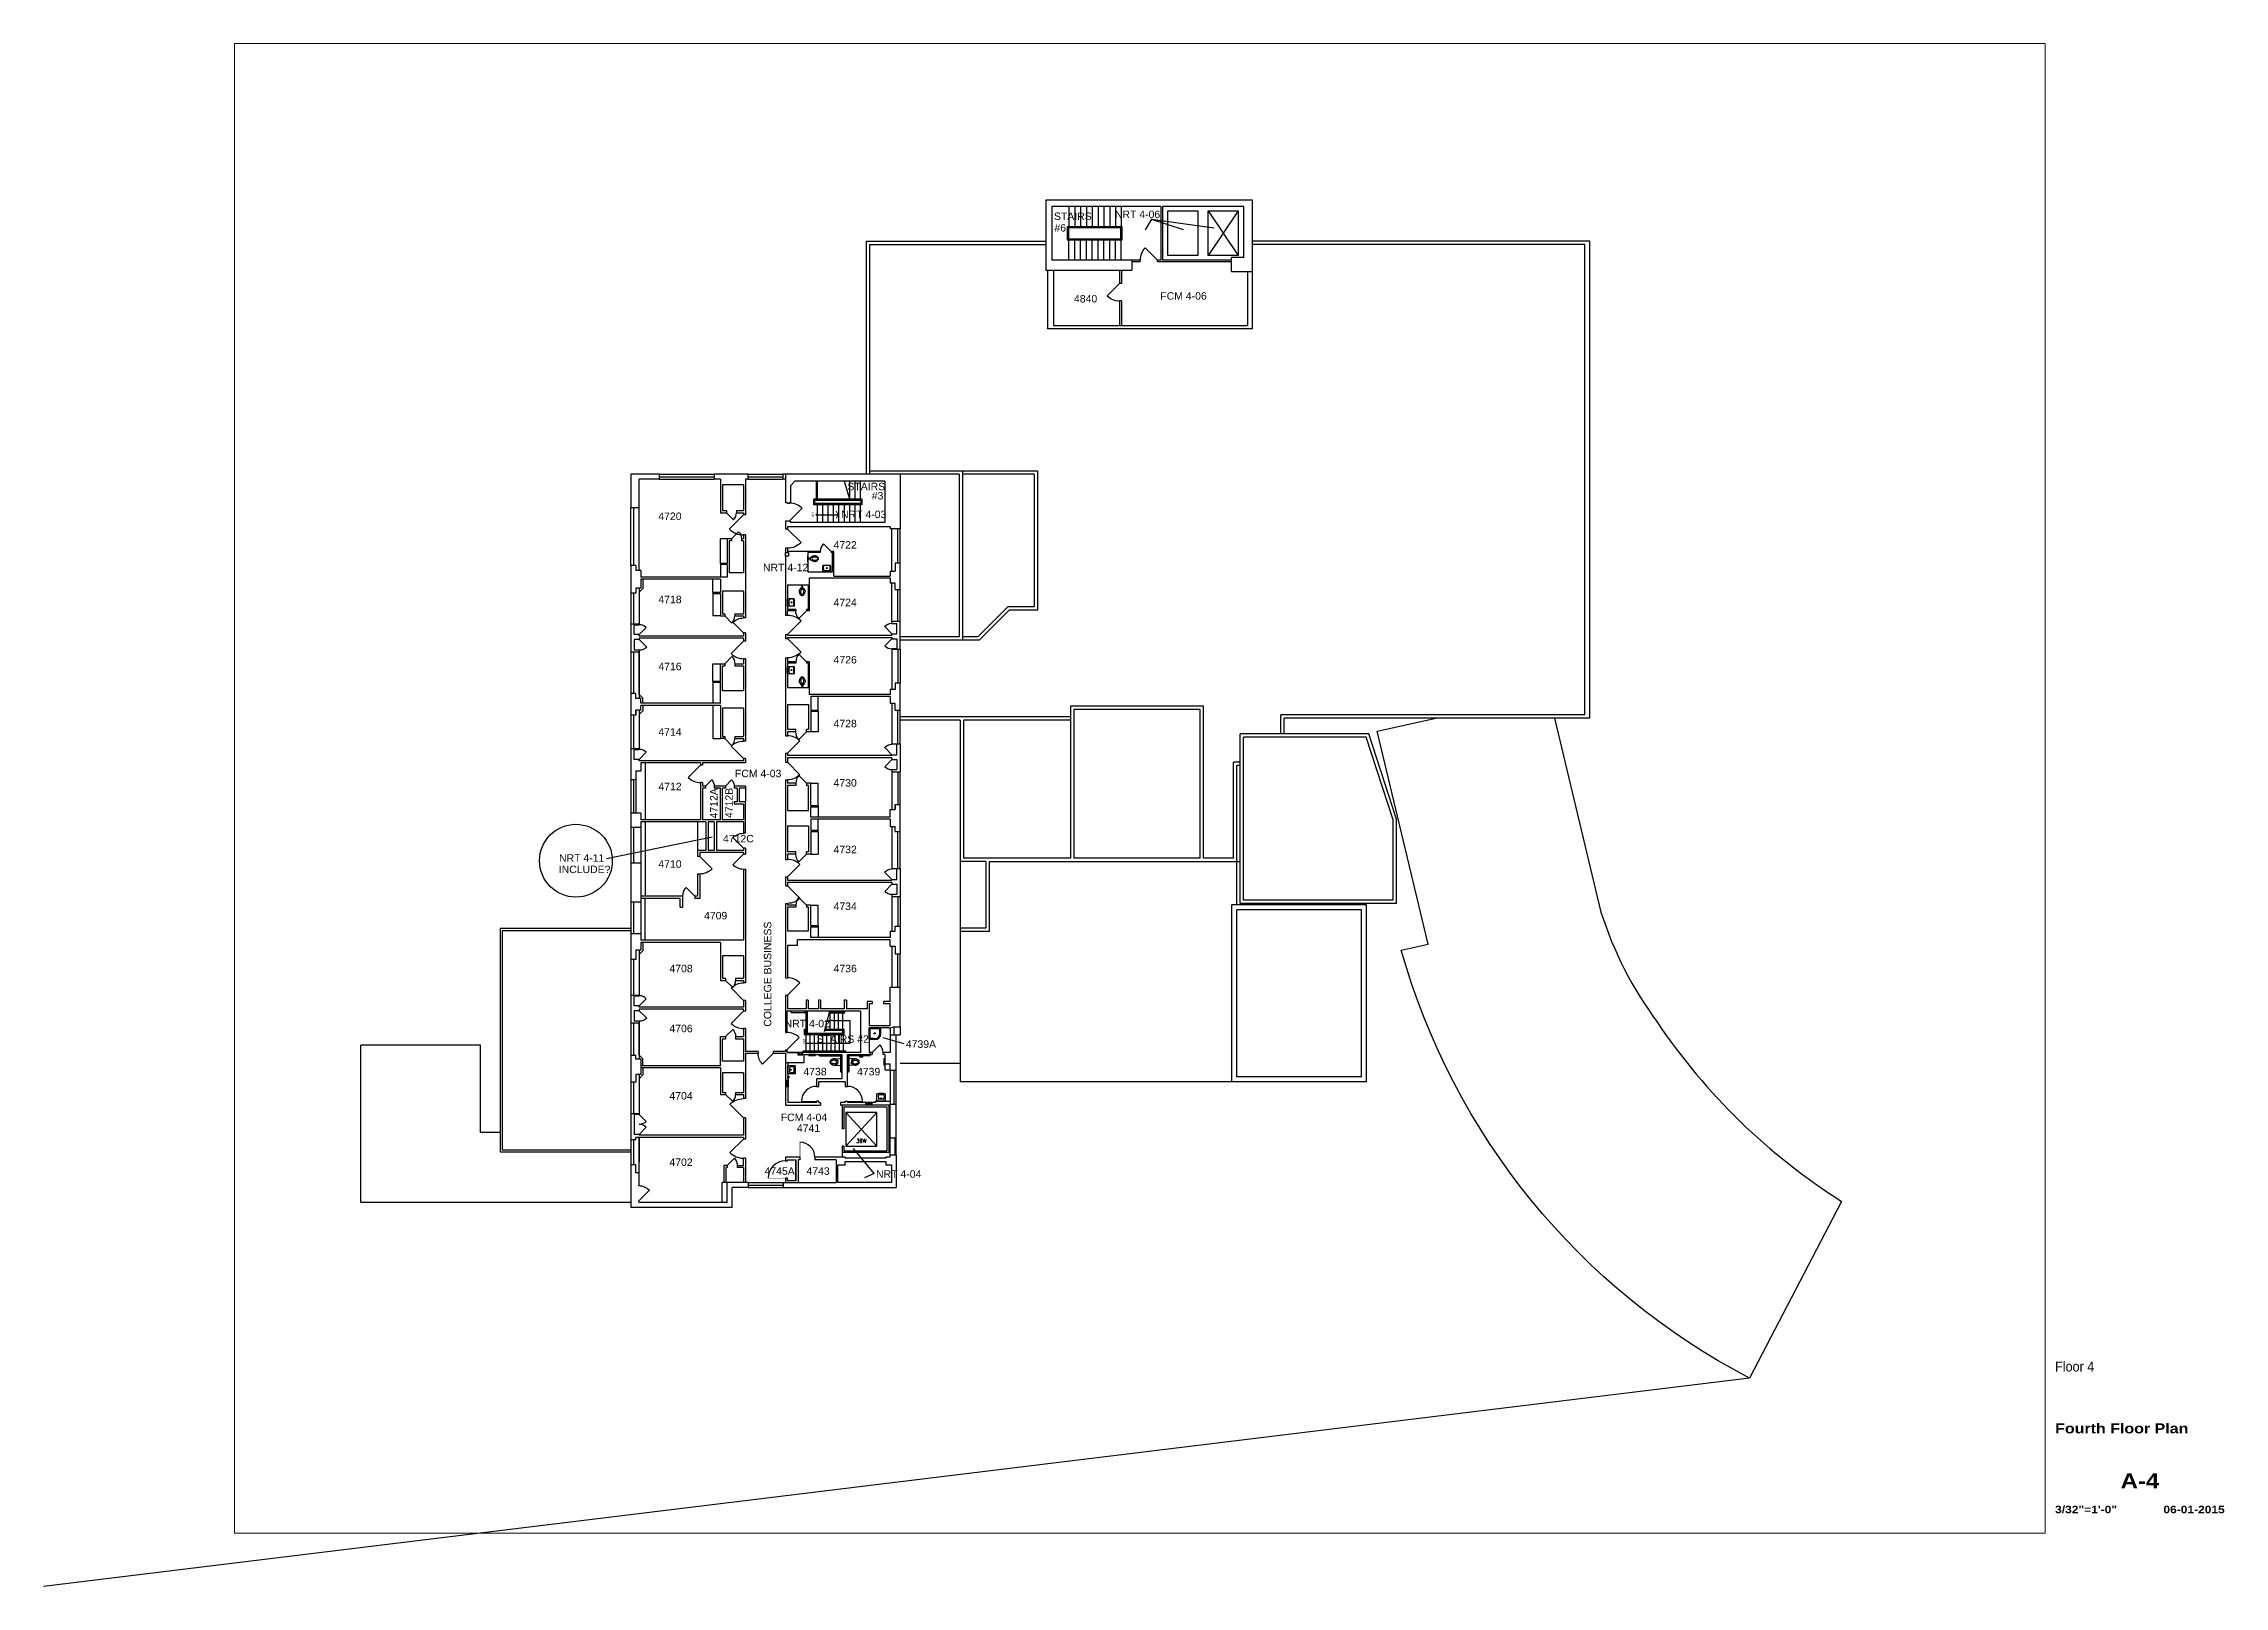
# Paper-space layout '30x42' of a CAD drawing. Extents: x 0 to 41, y 0 to 29.
# The model-space entities are those that its viewports show. They can reach past a viewport. Long polylines and large blocks are cut down to what shows.
import ezdxf
from ezdxf.enums import TextEntityAlignment as Align

# ---------------------------------------------------------------- set-up
doc = ezdxf.new("R2010")
doc.units = 0
doc.header["$LTSCALE"] = 96
doc.header["$MEASUREMENT"] = 0
doc.layers.get('0').update_dxf_attribs({"linetype": 'CONTINUOUS'})
doc.layers.get('DEFPOINTS').update_dxf_attribs({"color": 31, "linetype": 'CONTINUOUS'})
for name, color, linetype in [('A-ANNO-TEXT', 4, 'CONTINUOUS'), ('A-ANNO-TEXT-CTC', 181, 'CONTINUOUS'), ('A-DOOR', 2, 'CONTINUOUS'), ('A-FLOR-CASE', 3, 'CONTINUOUS'), ('A-FLOR-SHFT', 1, 'CONTINUOUS'), ('A-FLOR-STRS', 2, 'CONTINUOUS'), ('A-GLAZ', 2, 'CONTINUOUS'), ('A-ROOF', 1, 'CONTINUOUS'), ('A-VERT-STRS', 2, 'CONTINUOUS'), ('A-WALL-FULL', 6, 'CONTINUOUS'), ('A-WALL-SILL', 1, 'CONTINUOUS'), ('P-PREFIX', 2, 'CONTINUOUS'), ('T-5', 5, 'CONTINUOUS')]:
    doc.layers.add(name, color=color, linetype=linetype)
doc.styles.add('ARIAL', font='arial.ttf')
doc.styles.add('Arial90', font='arial.ttf', dxfattribs={"width": 0.9})
doc.styles.add('ArialBlack', font='ariblk_1.ttf')
doc.styles.add('PP-FPLL-unverified$0$STANDARD', font='ROMANS.shx', dxfattribs={"width": 0.85})

psp = doc.layouts.new('30x42')

msp = doc.modelspace()

# ---------------------------------------------------------------- texts
at = {"layer": 'A-ANNO-TEXT', "style": 'ARIAL'}
for s, p in [('STAIRS', (2708.9, 3162.9)), ('#6', (2710.1, 3135.2)), ('STAIRS', (2212, 2512.6)), ('#3', (2270.6, 2490.5)), ('4720', (1757, 2441.1)), ('4722', (2178.6, 2372.2)), ('4718', (1757, 2240.9)), ('4724', (2178.6, 2233.6)), ('4726', (2178.6, 2095.9)), ('4716', (1757, 2079.7)), ('4728', (2178.6, 1942.3)), ('4714', (1757, 1922.1)), ('4712', (1757, 1790.8)), ('4730', (2178.6, 1799.7)), ('4732', (2178.6, 1639.3)), ('4710', (1757, 1604.4)), ('4734', (2178.6, 1502.8)), ('4708', (1783.7, 1352.9)), ('4736', (2178.6, 1352.9)), ('4706', (1783.7, 1208.6)), ('STAIRS #2', (2137.7, 1183.2)), ('4738', (2106, 1104.9)), ('4739', (2235.1, 1104.9)), ('4704', (1783.7, 1046.6)), ('4702', (1783.7, 886.9)), ('4745A', (2012.6, 865.5)), ('4743', (2113.4, 865.5))]:
    msp.add_text(s, height=18, dxfattribs=at).set_placement(p)
for s, height, rotation, p in [('UP', 6, 270, (2125.9, 2460.2)), ('COLLEGE BUSINESS', 18, 90, (2028.9, 1221.9)), ('DN', 6, 270, (2105.3, 1193.2))]:
    msp.add_text(s, height=height, rotation=rotation, dxfattribs=at).set_placement(p)
at = {"layer": 'A-ANNO-TEXT', "style": 'PP-FPLL-unverified$0$STANDARD', "width": 0.85}
msp.add_text('39W', height=10.06, dxfattribs=at).set_placement((2233.1, 942.1))
at = {"layer": 'A-ANNO-TEXT-CTC', "style": 'ARIAL'}
for s, p in [('NRT 4-06', (2855.6, 3167.4)), ('4840', (2757.1, 2964.4)), ('FCM 4-06', (2964.8, 2971.1)), ('NRT 4-03', (2196.7, 2445.6)), ('NRT 4-12', (2008.8, 2317.7)), ('FCM 4-03', (1941.3, 1822.2)), ('4712C', (1912.6, 1665.4)), ('NRT 4-11', (1518.1, 1618.8)), ('4709', (1867, 1480.1)), ('NRT 4-02', (2060.9, 1220.5)), ('4739A', (2352.5, 1171.1)), ('FCM 4-04', (2051.5, 994.7)), ('NRT 4-04', (2280.9, 858.5))]:
    msp.add_text(s, height=18, dxfattribs=at).set_placement(p)
for s, p in [('4712A', (1899.6, 1723)), ('4712B', (1936.1, 1724))]:
    msp.add_text(s, height=18, rotation=90, dxfattribs=at).set_placement(p)
at = {"layer": 'DEFPOINTS', "style": 'ARIAL'}
for s, p in [('INCLUDE?', (1517.4, 1591.5)), ('4741', (2090.4, 968.8))]:
    msp.add_text(s, height=18, dxfattribs=at).set_placement(p)

# ---------------------------------------------------------------- blocks, each defined once
blk = doc.blocks.new('sheettext_30x42_base')
at = {"style": 'Arial90', "width": 0.9}
blk.add_attdef('FLOOR', text='', height=0.188, dxfattribs=at).set_placement((0, 3.227), align=Align.TOP_LEFT)
at = {"color": 8, "style": 'ArialBlack'}
for tag, p, height in [('TITLE_1', (0, 2.195), 0.188), ('TITLE_2', (0, 1.876), 0.188), ('SCALE', (0, 0.375), 0.141)]:
    blk.add_attdef(tag, p, '', height=height, dxfattribs=at)
blk.add_attdef('DWG#', text='', height=0.281, dxfattribs=at).set_placement((1.594, 1.126), align=Align.TOP_CENTER)
blk.add_attdef('DATE', text='', height=0.141, dxfattribs=at).set_placement((3.188, 0.375), align=Align.RIGHT)
blk = doc.blocks.new('DOOR-E')
blk.add_line((0, 0), (-0.71, 0.71))
blk.add_arc((0, 0), 1, 135, 180)
blk = doc.blocks.new('ExstCounterSink')
for p, q in [((-8, 0), (8, 0)), ((-9.1, -14.9), (-9.1, -1.1)), ((8, -16), (-8, -16)), ((9.1, -1.1), (9.1, -14.9))]:
    blk.add_line(p, q)
blk.add_circle((0, -9.2), 1.24)
for centre, radius, start, end in [((-8, -1.1), 1.07, 90, 180), ((8, -1.1), 1.07, 0, 90), ((-8, -14.9), 1.07, 180, 270), ((16.3, -9.6), 24.6, 168.3588, 189.0062), ((-6.6, -13.3), 1.42, 189.0062, 260.5095), ((-6.4, -5), 1.42, 97.5232, 168.3588), ((0, 25.9), 41.2, 260.5095, 279.4934), ((0, -53.1), 50, 82.4768, 97.5232), ((6.4, -5), 1.42, 11.6412, 82.4768), ((6.6, -13.3), 1.42, 279.4934, 350.9946), ((-16.3, -9.6), 24.6, 350.9946, 11.6412), ((8, -14.9), 1.07, 270, 0)]:
    blk.add_arc(centre, radius, start, end)
blk = doc.blocks.new('FlrMntTanklessTlt')
for p, q in [((-7, 0), (-3, 0)), ((-3, 0), (0, 0)), ((0, 0), (3, 0)), ((3, 0), (7, 0)), ((-3.6, -23.8), (-3.6, -23.8)), ((-2.5, -21.1), (-2.5, -21.1))]:
    blk.add_line(p, q)
for points in [[(-6.9, -16.2, -0.074934), (-6.4, -12.6, -0.085426), (-4.9, -9.7, -0.066386), (-3.6, -8.3), (-3.6, -6.7), (3.4, -6.7), (3.4, -8.3, -0.066386), (4.8, -9.7, -0.085426), (6.3, -12.6, -0.111314), (6.7, -18)], [(4, -23.7, -0.562484), (3.2, -23.5), (2.4, -21.3, -0.238976), (2.5, -20.9, 0.08035), (3.4, -19, 0.074934), (3.8, -16.2, 0.074934), (3.4, -13.4, 0.085426), (2.4, -11.5, 0.066386), (1.6, -10.6, 0.330534), (-1.7, -10.6, 0.066386), (-2.5, -11.5, 0.085426), (-3.5, -13.4, 0.074934), (-3.9, -16.2, 0.074934), (-3.5, -19, 0.08035), (-2.6, -20.9, -0.238976), (-2.5, -21.3), (-3.3, -23.5, -0.549653), (-4.1, -23.7)], [(-4, -23.7, 0.06085), (-2.5, -25, 0.143932), (0, -25.8)], [(-3, -22.7, 0.063273), (-1.7, -23.8, 0.143932), (0, -24.2)], [(0, -25.8, 0.143932), (2.5, -25, 0.107177), (4.9, -22.6, 0.077997), (6.4, -19.2, 0.018605), (6.7, -18, 0.018605)], [(0, -24.2, 0.143932), (1.7, -23.8, 0.059203), (2.9, -22.8)]]:
    blk.add_lwpolyline(points, format="xyb")
blk.add_circle((-0.1, -3.7), 1.5)
for centre, radius, start, end in [((5.4, -16.2), 12.4, 180, 197.1416), ((2.7, -17), 9.56, 197.1416, 216.6725), ((1, -18.3), 7.43, 216.6725, 226.5742)]:
    blk.add_arc(centre, radius, start, end)
blk = doc.blocks.new('MOP_SINK_flr')
for p, q in [((0, -26.5), (0, 0)), ((26.5, 0), (0, 0)), ((13, -28), (1.5, -28)), ((2.25, -25), (2.25, -3)), ((25, -2.25), (3, -2.25)), ((13, -25.75), (3, -25.75)), ((25.75, -13), (25.75, -3)), ((28, -13), (28, -1.5))]:
    blk.add_line(p, q)
blk.add_circle((13, -13), 1.5)
for centre, radius, start, end in [((26.5, -1.5), 1.5, 0, 90), ((1.5, -26.5), 1.5, 180, 270), ((3, -3), 0.75, 90, 180), ((3, -25), 0.75, 180, 270), ((13, -13), 15, 270, 0), ((13, -13), 12.75, 270, 0), ((25, -3), 0.75, 0, 90)]:
    blk.add_arc(centre, radius, start, end)

# ---------------------------------------------------------------- linework, layer by layer
at = {"layer": 'A-ANNO-TEXT'}
msp.add_line((2138.9, 2453.8), (2190.9, 2453.8), dxfattribs=at)
msp.add_lwpolyline([(2176.8, 1237.2), (2217.9, 1237.2), (2217.9, 1181.2), (2113.9, 1181.3)], dxfattribs=at)
at = {"layer": 'A-ANNO-TEXT', "const_width": 1.66}
msp.add_lwpolyline([(2111.8, 1182.7, 1), (2111.8, 1179.8, 1)], format="xyb", close=True, dxfattribs=at)
at = {"layer": 'A-ANNO-TEXT'}
msp.add_circle((2138.9, 2453.8), 2, dxfattribs=at)
for points in [[(2184.1, 2462.8), (2188.6, 2453.8), (2186.4, 2462.8), (2190.9, 2453.8)], [(2184.1, 2444.8), (2188.6, 2453.8), (2186.4, 2444.8), (2190.9, 2453.8)], [(2176.8, 1239), (2176.8, 1235.4), (2164, 1237.4)]]:
    msp.add_solid(points, dxfattribs=at)
at = {"layer": 'A-ANNO-TEXT-CTC'}
for p, q in [((2944, 3165.1), (2928.6, 3139.2)), ((2944, 3165.1), (3020.2, 3139.7)), ((2944, 3165.1), (3094.4, 3144.4)), ((1632.3, 1626.6), (1886.5, 1678.9)), ((2348.3, 1180.6), (2297.6, 1194.8)), ((2276.6, 868.3), (2226.7, 928.6)), ((2276.6, 868.3), (2252.8, 858.4))]:
    msp.add_line(p, q, dxfattribs=at)
at = {"layer": 'A-DOOR'}
msp.add_line((2271.8, 1159.9), (2290.1, 1178.3), dxfattribs=at)
for points, const_width in [([(2137.4, 1042.4), (2101.4, 1042.4)], 1), ([(2212.2, 1042.4), (2248.2, 1042.4)], 1), ([(2097.8, 907.8), (2097.8, 943.8)], 1), ([(2063, 857.3), (2021, 857.3)], 1.17)]:
    msp.add_lwpolyline(points, dxfattribs=dict(at, const_width=const_width))
for centre, radius, start, end in [((2271.8, 1159.9), 26, 0, 45), ((2137.4, 1042.4), 36, 90, 180), ((2212.2, 1042.4), 36, 360, 90), ((2063, 857.3), 42, 90, 180), ((2097.8, 907.8), 36, 0, 90)]:
    msp.add_arc(centre, radius, start, end, dxfattribs=at)
at = {"layer": 'A-FLOR-CASE'}
for p, q in [((1922.4, 2395.9), (1906.4, 2395.9)), ((1906.4, 2336.7), (1906.4, 2395.9)), ((1906.4, 2333.7), (1906.4, 2303.9)), ((1720, 2276.3), (1711, 2267.3)), ((1720, 2298.7), (1720, 2276.3)), ((1888.4, 2266.8), (1888.4, 2298.7)), ((1888.4, 2263.8), (1888.4, 2210.1)), ((1906.4, 2210.1), (1888.4, 2210.1)), ((1888.4, 2095.3), (1906.4, 2095.3)), ((1888.4, 2052.7), (1888.4, 2095.3)), ((1888.4, 2049.7), (1888.4, 2000.1)), ((1720, 2012.3), (1711, 2021.3)), ((1720, 2000.1), (1720, 2012.3)), ((1720, 1994.8), (1720, 1982.3)), ((1888.4, 1994.8), (1888.4, 1915.1)), ((2141.6, 1983.9), (2141.6, 2016.3)), ((1720, 1982.3), (1711, 1973.3)), ((2141.6, 1980.9), (2141.6, 1931.3)), ((1888.4, 1915.1), (1906.4, 1915.1)), ((2141.6, 1931.3), (2123.6, 1931.3)), ((1725.5, 1856.7), (1725.5, 1719.9)), ((1967, 1795.7), (1967, 1762.9)), ((2123.6, 1807.6), (2141.6, 1807.6)), ((2141.6, 1754.2), (2141.6, 1807.6)), ((2141.6, 1751.2), (2141.6, 1726.2)), ((1725.5, 1714.7), (1725.5, 1535.9)), ((1851.4, 1714.7), (1851.4, 1645.9)), ((2141.6, 1694.7), (2141.6, 1720.9)), ((2141.6, 1691.7), (2141.6, 1637.3)), ((2123.6, 1637.3), (2141.6, 1637.3)), ((1725.5, 1429.9), (1725.5, 1530.7)), ((2123.6, 1514.6), (2141.6, 1514.6)), ((2141.6, 1465.4), (2141.6, 1514.6)), ((1720, 1424.7), (1720, 1404.8)), ((2141.6, 1462.4), (2141.6, 1436.2)), ((1720, 1404.8), (1711, 1395.8)), ((1720, 1144.7), (1711, 1153.7)), ((1720, 1105.7), (1711, 1096.7)), ((1720, 1127.9), (1720, 1144.7)), ((1720, 1122.7), (1720, 1105.7))]:
    msp.add_line(p, q, dxfattribs=at)
at = {"layer": 'A-FLOR-SHFT'}
for p, q in [((3080, 3185.3), (3152, 3077.3)), ((3152, 3185.3), (3080, 3077.3)), ((2208.2, 1015.1), (2282.9, 934.1)), ((2208.2, 934.1), (2282.9, 1015.1))]:
    msp.add_line(p, q, dxfattribs=at)
for points in [[(2983, 3185.3), (3055, 3185.3), (3055, 3077.3), (2983, 3077.3)], [(3080, 3185.3), (3152, 3185.3), (3152, 3077.3), (3080, 3077.3)], [(2208.2, 934.1), (2282.9, 934.1), (2282.9, 1015.1), (2208.2, 1015.1)]]:
    msp.add_lwpolyline(points, close=True, dxfattribs=at)
at = {"layer": 'A-FLOR-STRS'}
for p, q in [((2745, 3195.3), (2745, 3146.8)), ((2759, 3195.3), (2759, 3146.8)), ((2773, 3195.3), (2773, 3146.8)), ((2787, 3195.3), (2787, 3146.8)), ((2801, 3195.3), (2801, 3146.8)), ((2815, 3195.3), (2815, 3146.8)), ((2829, 3195.3), (2829, 3146.8)), ((2843, 3195.3), (2843, 3146.8)), ((2857, 3195.3), (2857, 3146.8)), ((2871, 3195.3), (2871, 3146.8)), ((2745, 3066.3), (2745, 3114.8)), ((2759, 3066.3), (2759, 3114.8)), ((2773, 3066.3), (2773, 3114.8)), ((2787, 3066.3), (2787, 3114.8)), ((2801, 3066.3), (2801, 3114.8)), ((2815, 3066.3), (2815, 3114.8)), ((2829, 3066.3), (2829, 3114.8)), ((2843, 3066.3), (2843, 3114.8)), ((2857, 3066.3), (2857, 3114.8)), ((2871, 3066.3), (2871, 3114.8)), ((2136.9, 2534.3), (2136.9, 2491.8)), ((2138.9, 2534.3), (2138.9, 2491.8)), ((2203.9, 2534.3), (2216.9, 2491.8)), ((2216.9, 2534.3), (2216.9, 2491.8)), ((2229.9, 2534.3), (2229.9, 2491.8)), ((2242.9, 2534.3), (2242.9, 2491.8)), ((2138.9, 2477.8), (2138.9, 2435.3)), ((2151.9, 2477.8), (2151.9, 2435.3)), ((2164.9, 2477.8), (2164.9, 2435.3)), ((2177.9, 2477.8), (2177.9, 2435.3)), ((2190.9, 2477.8), (2190.9, 2435.3)), ((2203.9, 2477.8), (2203.9, 2435.3)), ((2216.9, 2477.8), (2216.9, 2435.3)), ((2229.9, 2477.8), (2229.9, 2435.3)), ((2242.9, 2477.8), (2242.9, 2435.3)), ((2111.8, 1258.4), (2111.8, 1205.2)), ((2112.8, 1258.4), (2112.8, 1205.2)), ((2114.8, 1258.4), (2114.8, 1205.2)), ((2159.8, 1221.2), (2159.8, 1216.2)), ((2205.8, 1254.4), (2168.5, 1254.4)), ((2205.8, 1256.4), (2169, 1256.4)), ((2169.8, 1258.4), (2169.8, 1256.4)), ((2169.8, 1254.4), (2169.8, 1216.2)), ((2179.8, 1258.4), (2179.8, 1256.4)), ((2179.8, 1254.4), (2179.8, 1216.2)), ((2189.8, 1258.4), (2189.8, 1256.4)), ((2189.8, 1254.4), (2189.8, 1216.2)), ((2199.8, 1258.4), (2199.8, 1256.4)), ((2199.8, 1254.4), (2199.8, 1216.2)), ((2205.8, 1254.4), (2205.8, 1256.4)), ((2105.8, 1163.9), (2207.8, 1163.9)), ((2105.8, 1161.9), (2105.8, 1163.9)), ((2105.8, 1161.9), (2207.8, 1161.9)), ((2111.8, 1202.2), (2111.8, 1163.9)), ((2111.8, 1202.2), (2111.8, 1163.9)), ((2111.8, 1161.9), (2111.8, 1159.9)), ((2111.8, 1161.9), (2111.8, 1159.9)), ((2121.8, 1202.2), (2121.8, 1163.9)), ((2121.8, 1161.9), (2121.8, 1159.9)), ((2131.8, 1202.2), (2131.8, 1163.9)), ((2131.8, 1161.9), (2131.8, 1159.9)), ((2141.8, 1202.2), (2141.8, 1163.9)), ((2141.8, 1161.9), (2141.8, 1159.9)), ((2151.8, 1202.2), (2151.8, 1163.9)), ((2151.8, 1161.9), (2151.8, 1159.9)), ((2161.8, 1202.2), (2161.8, 1163.9)), ((2161.8, 1161.9), (2161.8, 1159.9)), ((2171.8, 1202.2), (2171.8, 1163.9)), ((2171.8, 1161.9), (2171.8, 1159.9)), ((2181.8, 1202.2), (2181.8, 1163.9)), ((2181.8, 1161.9), (2181.8, 1159.9)), ((2191.8, 1202.2), (2191.8, 1163.9)), ((2191.8, 1161.9), (2191.8, 1159.9)), ((2201.8, 1202.2), (2201.8, 1163.9)), ((2201.8, 1161.9), (2201.8, 1159.9)), ((2207.8, 1161.9), (2207.8, 1163.9))]:
    msp.add_line(p, q, dxfattribs=at)
for points in [[(2740.8, 3114.8), (2872.8, 3114.8), (2872.8, 3146.8), (2740.8, 3146.8)], [(2743.8, 3117.8), (2869.8, 3117.8), (2869.8, 3143.8), (2743.8, 3143.8)], [(2130.9, 2491.8), (2246.9, 2491.8), (2246.9, 2477.8), (2130.9, 2477.8)], [(2133.9, 2488.8), (2243.9, 2488.8), (2243.9, 2480.8), (2133.9, 2480.8)]]:
    msp.add_lwpolyline(points, close=True, dxfattribs=at)
for points in [[(2156.9, 1210.4), (2162.7, 1232.4), (2159.6, 1234.6), (2167.1, 1235.3), (2164, 1237.4), (2169.9, 1259.8)], [(2158.4, 1216.2), (2203.5, 1216.2), (2203.5, 1202.2), (2108.4, 1202.2), (2108.4, 1216.2), (2111.8, 1216.2)], [(2157.7, 1213.2), (2200.5, 1213.2), (2200.5, 1205.2), (2111.4, 1205.2), (2111.4, 1213.2), (2111.8, 1213.2)]]:
    msp.add_lwpolyline(points, dxfattribs=at)
at = {"layer": 'A-GLAZ'}
for p, q in [((1759, 2545.3), (1891, 2545.3)), ((1973, 2545.3), (2057, 2545.3)), ((1697, 2470.1), (1697, 2331.3)), ((2333, 2337.4), (2333, 2419.7)), ((1697, 2265.3), (1697, 2190.2)), ((2333, 2197.4), (2333, 2274.1)), ((1697, 2123), (1697, 2023.3)), ((2333, 2130.2), (2333, 2048.8)), ((1697, 1971.3), (1697, 1890.2)), ((2333, 1902.5), (2333, 1983.6)), ((1697, 1816.1), (1697, 1735.3)), ((2333, 1835.2), (2333, 1756.3)), ((1697, 1701.3), (1697, 1615.3)), ((2333, 1602.5), (2333, 1691.6)), ((2333, 1535.2), (2333, 1463.6)), ((1697, 1521.3), (1697, 1445.3)), ((1697, 1383.3), (1697, 1297.3)), ((2333, 1316.8), (2333, 1397.6)), ((1697, 1230.1), (1697, 1153.7)), ((2324, 1221.8), (2324, 1202.3)), ((2324, 1117.4), (2324, 1035.4)), ((1697, 1088.2), (1697, 1012.2)), ((1697, 949.7), (1697, 889.7)), ((2326.4, 953.5), (2326.4, 913.2)), ((1973, 840.7), (2057, 840.7))]:
    msp.add_line(p, q, dxfattribs=at)
at = {"layer": 'A-ROOF'}
for p, q in [((2257, 3112.3), (2689, 3112.3)), ((2257, 3112.3), (2257, 2551.3)), ((2265, 3104.3), (2689, 3104.3)), ((2265, 3104.3), (2265, 2551.3)), ((3998, 3112.3), (3187, 3112.3)), ((3986, 3104.3), (3187, 3104.3)), ((3986, 1972.3), (3986, 3104.3)), ((3998, 1964.3), (3998, 3112.3)), ((2265, 2559.3), (2669, 2559.3)), ((2481, 2551.3), (2339, 2551.3)), ((2481, 2551.3), (2481, 2159.9)), ((2489, 2559.3), (2489, 2151.9)), ((2661, 2551.3), (2489, 2551.3)), ((2661, 2551.3), (2661, 2231.9)), ((2669, 2559.3), (2669, 2223.9)), ((2597.6, 2231.9), (2525.6, 2159.9)), ((2600.9, 2223.9), (2528.9, 2151.9)), ((2661, 2231.9), (2597.6, 2231.9)), ((2669, 2223.9), (2600.9, 2223.9)), ((2481, 2159.9), (2339, 2159.9)), ((2528.9, 2151.9), (2339, 2151.9)), ((2525.6, 2159.9), (2489, 2159.9)), ((2749, 1967.3), (2339, 1967.3)), ((2483, 1959.3), (2339, 1959.3)), ((2483, 1959.3), (2483, 1089.3)), ((2749, 1959.3), (2491, 1959.3)), ((2491, 1959.3), (2491, 1627.3)), ((3069, 1993.3), (2749, 1993.3)), ((2749, 1993.3), (2749, 1627.3)), ((3061, 1985.3), (2757, 1985.3)), ((2757, 1985.3), (2757, 1627.3)), ((3061, 1627.3), (3061, 1985.3)), ((3069, 1627.3), (3069, 1993.3)), ((3986, 1972.3), (3255, 1972.3)), ((3255, 1926.3), (3255, 1972.3)), ((3998, 1964.3), (3263, 1964.3)), ((3263, 1926.3), (3263, 1964.3)), ((3466.3, 1926.3), (3157, 1926.3)), ((3157, 1518.3), (3157, 1926.3)), ((3460.5, 1918.3), (3165, 1918.3)), ((3165, 1526.3), (3165, 1918.3)), ((3525, 1719.8), (3460.5, 1918.3)), ((3533, 1721.1), (3466.3, 1926.3)), ((3141, 1627.3), (3141, 1858.3)), ((3157, 1858.3), (3141, 1858.3)), ((3157, 1850.3), (3149, 1850.3)), ((3149, 1515.3), (3149, 1850.3)), ((3525, 1526.3), (3525, 1719.8)), ((3533, 1518.3), (3533, 1721.1)), ((2749, 1627.3), (2491, 1627.3)), ((3061, 1627.3), (2757, 1627.3)), ((3141, 1627.3), (3069, 1627.3)), ((2545, 1619.3), (2483, 1619.3)), ((2545, 1619.3), (2545, 1459.3)), ((2553, 1619.3), (3157, 1619.3)), ((2553, 1619.3), (2553, 1451.3)), ((3525, 1526.3), (3165, 1526.3)), ((3137, 1089.3), (3137, 1515.3)), ((3461, 1515.3), (3137, 1515.3)), ((3149, 1101.3), (3149, 1503.3)), ((3449, 1503.3), (3149, 1503.3)), ((3533, 1518.3), (3157, 1518.3)), ((3449, 1101.3), (3449, 1503.3)), ((3461, 1089.3), (3461, 1515.3)), ((1691, 1457.9), (1376.4, 1457.9)), ((1376.4, 1457.9), (1376.4, 920.7)), ((1691, 1452.7), (1381.6, 1452.7)), ((1381.6, 1452.7), (1381.6, 925.9)), ((2545, 1459.3), (2483, 1459.3)), ((2553, 1451.3), (2483, 1451.3)), ((1041, 799.3), (1041, 1177.3)), ((1329, 1177.3), (1041, 1177.3)), ((1329, 967.3), (1329, 1177.3)), ((2483, 1133.3), (2339, 1133.3)), ((3461, 1089.3), (2483, 1089.3)), ((3449, 1101.3), (3149, 1101.3)), ((1376.4, 967.3), (1329, 967.3)), ((1376.4, 920.7), (1691, 920.7)), ((1381.6, 925.9), (1691, 925.9)), ((1691, 799.3), (1041, 799.3))]:
    msp.add_line(p, q, dxfattribs=at)
msp.add_lwpolyline([(3913, 1964.3), (4025.1, 1497.3, 0.082267), (4160.8, 1232.4, 0.103939), (4603.9, 801.7), (4382.5, 376.4, -0.20671), (3544.7, 1405.9), (3609.6, 1420.3), (3486.5, 1933), (3627.8, 1964.3)], format="xyb", dxfattribs=at)
at = {"layer": 'A-VERT-STRS'}
msp.add_lwpolyline([(2076.8, 1256.4), (2110.8, 1256.4), (2110.8, 1259.4), (2076.8, 1259.4)], close=True, dxfattribs=at)
for points in [[(2076.8, 1256.4), (2077, 1256.4), (2077, 1259.4)], [(2110.8, 1256.4), (2110.5, 1256.4), (2110.5, 1259.4)]]:
    msp.add_lwpolyline(points, dxfattribs=at)
at = {"layer": 'A-WALL-FULL'}
for p, q in [((3187, 3210.3), (2689, 3210.3)), ((2689, 3210.3), (2689, 3042.3)), ((3187, 2901.3), (3187, 3210.3)), ((2704, 3195.3), (2704, 3066.3)), ((2966, 3195.3), (2704, 3195.3)), ((2966, 3195.3), (2966, 3066.3)), ((3166, 3195.3), (2970, 3195.3)), ((2970, 3195.3), (2970, 3066.3)), ((3166, 3072.3), (3166, 3195.3)), ((2916, 3066.3), (2704, 3066.3)), ((2896, 3066.3), (2896, 3042.3)), ((2916, 3062.3), (2896, 3062.3)), ((2916, 3062.3), (2916, 3066.3)), ((2966, 3066.3), (2958, 3066.3)), ((2958, 3062.3), (2958, 3066.3)), ((3136, 3062.3), (2958, 3062.3)), ((3136, 3066.3), (2970, 3066.3)), ((3166, 3072.3), (3136, 3072.3)), ((3136, 3039.3), (3136, 3072.3)), ((2689, 3042.3), (2896, 3042.3)), ((2693, 3042.3), (2693, 2901.3)), ((2708, 3042.3), (2708, 2909.3)), ((2866.4, 3042.3), (2866.4, 3010.3)), ((2871.6, 3010.3), (2866.4, 3010.3)), ((2871.6, 3042.3), (2871.6, 3010.3)), ((3136, 3039.3), (3187, 3039.3)), ((3175, 3039.3), (3175, 2909.3)), ((2871.6, 2968.3), (2866.4, 2968.3)), ((2866.4, 2968.3), (2866.4, 2909.3)), ((2871.6, 2968.3), (2871.6, 2909.3)), ((3187, 2901.3), (2693, 2901.3)), ((2708, 2909.3), (3175, 2909.3)), ((1759, 2551.3), (1691, 2551.3)), ((1691, 2551.3), (1691, 2470.1)), ((1759, 2539.3), (1711, 2539.3)), ((1711, 2470.1), (1711, 2539.3)), ((1759, 2551.3), (1759, 2539.3)), ((1891, 2551.3), (1891, 2539.3)), ((1973, 2551.3), (1891, 2551.3)), ((1906.4, 2539.3), (1891, 2539.3)), ((1906.4, 2539.3), (1906.4, 2458.7)), ((1911.6, 2525.3), (1911.6, 2463.9)), ((1961.8, 2525.3), (1911.6, 2525.3)), ((1911.6, 2525.3), (1911.6, 2463.9)), ((1961.8, 2525.3), (1961.8, 2463.9)), ((1973, 2539.3), (1967, 2539.3)), ((1967, 2539.3), (1967, 2453.3)), ((1973, 2539.3), (1973, 2551.3)), ((2057, 2539.3), (2057, 2551.3)), ((2339, 2551.3), (2057, 2551.3)), ((2063, 2539.3), (2057, 2539.3)), ((2063, 2551.3), (2063, 2483.4)), ((2075, 2523.4), (2085.3, 2534.3)), ((2075, 2523.4), (2075, 2483.4)), ((2301.8, 2534.3), (2085.3, 2534.3)), ((2301.8, 2534.3), (2301.8, 2435.1)), ((2339, 2551.3), (2339, 2419.7)), ((1703, 2470.1), (1691, 2470.1)), ((1711, 2470.1), (1703, 2470.1)), ((2063, 2483.4), (2067.5, 2483.4)), ((2067.5, 2483.4), (2067.5, 2481.4)), ((2067.5, 2481.4), (2073, 2481.4)), ((2073, 2483.4), (2075, 2483.4)), ((2073, 2483.4), (2073, 2481.4)), ((1906.4, 2458.7), (1921, 2458.7)), ((1911.6, 2463.9), (1921, 2463.9)), ((1921, 2463.9), (1921, 2458.7)), ((1945, 2463.9), (1961.8, 2463.9)), ((1945, 2463.9), (1945, 2458.7)), ((1945, 2458.7), (1961.8, 2458.7)), ((1961.8, 2458.7), (1961.8, 2453.3)), ((1967, 2453.3), (1961.8, 2453.3)), ((2063, 2438.3), (2063, 2419.3)), ((2067.5, 2438.3), (2063, 2438.3)), ((2068, 2419.3), (2063, 2419.3)), ((2067.5, 2439.4), (2073, 2439.4)), ((2067.5, 2438.3), (2067.5, 2439.4)), ((2068, 2424.8), (2068, 2419.3)), ((2315, 2424.8), (2068, 2424.8)), ((2073, 2438.3), (2073, 2439.4)), ((2073, 2438.3), (2075, 2438.3)), ((2075, 2438.3), (2075, 2435.3)), ((2301.8, 2435.3), (2075, 2435.3)), ((2315, 2424.8), (2315, 2419.7)), ((2339, 2419.7), (2315, 2419.7)), ((1933, 2395.9), (1922.4, 2395.9)), ((1922.4, 2395.9), (1922.4, 2336.7)), ((1933, 2390.7), (1927.6, 2390.7)), ((1927.6, 2390.7), (1927.6, 2313.9)), ((1933, 2395.9), (1933, 2390.7)), ((1957, 2395.9), (1957, 2390.7)), ((1961.8, 2395.9), (1957, 2395.9)), ((1961.8, 2390.7), (1957, 2390.7)), ((1961.8, 2405.3), (1961.8, 2395.9)), ((1967, 2405.3), (1961.8, 2405.3)), ((1961.8, 2390.7), (1961.8, 2313.9)), ((1967, 2405.3), (1967, 2205.3)), ((2068, 2373.3), (2063, 2373.3)), ((2063, 2373.3), (2063, 2362.8)), ((2068, 2373.3), (2068, 2365.4)), ((2146.6, 2365.4), (2068, 2365.4)), ((2116.5, 2362.7), (2116.5, 2316.1)), ((2146.6, 2362.7), (2116.5, 2362.7)), ((2146.6, 2365.4), (2146.6, 2362.7)), ((2172.6, 2365.4), (2172.6, 2362.7)), ((2178.9, 2365.4), (2172.6, 2365.4)), ((2176.1, 2362.7), (2172.6, 2362.7)), ((2176.1, 2316.1), (2176.1, 2362.7)), ((2178.9, 2305.7), (2178.9, 2365.4)), ((1703, 2331.3), (1691, 2331.3)), ((1691, 2331.3), (1691, 2265.3)), ((1703, 2331.3), (1703, 2319.3)), ((1715, 2319.3), (1703, 2319.3)), ((1715, 2319.3), (1715, 2303.9)), ((1906.4, 2336.7), (1906.4, 2333.7)), ((1922.4, 2336.7), (1906.4, 2336.7)), ((1922.4, 2333.7), (1906.4, 2333.7)), ((1922.4, 2333.7), (1922.4, 2303.9)), ((1961.8, 2313.9), (1927.6, 2313.9)), ((2063, 2354.1), (2063, 2211.6)), ((2116.5, 2316.1), (2176.1, 2316.1)), ((2315, 2317.9), (2327, 2317.9)), ((2315, 2317.9), (2315, 2305.7)), ((2339, 2337.4), (2327, 2337.4)), ((2327, 2337.4), (2327, 2317.9)), ((2339, 2274.1), (2339, 2337.4)), ((1703, 2265.3), (1691, 2265.3)), ((1703, 2277.3), (1703, 2265.3)), ((1715, 2277.3), (1703, 2277.3)), ((1922.4, 2303.9), (1715, 2303.9)), ((1906.4, 2298.7), (1715, 2298.7)), ((1715, 2298.7), (1715, 2277.3)), ((1906.4, 2266.8), (1888.4, 2266.8)), ((1888.4, 2266.8), (1888.4, 2263.8)), ((1906.4, 2263.8), (1888.4, 2263.8)), ((1906.4, 2298.7), (1906.4, 2266.8)), ((1906.4, 2263.8), (1906.4, 2210.1)), ((1961.8, 2269.7), (1911.6, 2269.7)), ((1911.6, 2269.7), (1911.6, 2215.3)), ((1961.8, 2269.7), (1961.8, 2215.3)), ((2068, 2284.9), (2117.2, 2284.9)), ((2068, 2284.9), (2068, 2225.7)), ((2117.2, 2284.9), (2117.2, 2225.7)), ((2119.8, 2300.9), (2119.8, 2222.9)), ((2315, 2300.9), (2119.8, 2300.9)), ((2178.9, 2305.7), (2315, 2305.7)), ((2315, 2300.9), (2315, 2289.1)), ((2327, 2289.1), (2315, 2289.1)), ((2327, 2274.1), (2327, 2289.1)), ((2327, 2274.1), (2339, 2274.1)), ((1906.4, 2210.1), (1917, 2210.1)), ((1911.6, 2215.3), (1917, 2215.3)), ((1917, 2215.3), (1917, 2210.1)), ((1941, 2215.3), (1961.8, 2215.3)), ((1941, 2215.3), (1941, 2210.1)), ((1941, 2210.1), (1961.8, 2210.1)), ((1961.8, 2210.1), (1961.8, 2205.3)), ((1967, 2205.3), (1961.8, 2205.3)), ((2068, 2211.6), (2063, 2211.6)), ((2087.5, 2225.7), (2068, 2225.7)), ((2087.5, 2222.9), (2068, 2222.9)), ((2068, 2211.6), (2068, 2222.9)), ((2087.5, 2225.7), (2087.5, 2222.9)), ((2117.2, 2225.7), (2113.5, 2225.7)), ((2113.5, 2225.7), (2113.5, 2222.9)), ((2119.8, 2222.9), (2113.5, 2222.9)), ((1711, 2190.2), (1691, 2190.2)), ((1691, 2190.2), (1691, 2123)), ((1711, 2153.2), (1699, 2153.2)), ((1699, 2153.2), (1699, 2128.2)), ((1961.8, 2161.9), (1711, 2161.9)), ((1961.8, 2156.7), (1711, 2156.7)), ((1711, 2156.7), (1711, 2153.2)), ((1961.8, 2169.3), (1961.8, 2161.9)), ((1967, 2169.3), (1961.8, 2169.3)), ((1961.8, 2156.7), (1961.8, 2149.3)), ((1967, 2169.3), (1967, 2149.3)), ((2063, 2165.6), (2063, 2155.6)), ((2063, 2165.6), (2068, 2165.6)), ((2063, 2155.6), (2068, 2155.6)), ((2068, 2165.6), (2068, 2163.6)), ((2319, 2197.4), (2339, 2197.4)), ((2319, 2192.2), (2319, 2197.4)), ((2319, 2192.2), (2331, 2192.2)), ((2339, 2130.2), (2339, 2197.4)), ((1711, 2123), (1691, 2123)), ((1711, 2128.2), (1699, 2128.2)), ((1711, 2128.2), (1711, 2123)), ((1967, 2149.3), (1961.8, 2149.3)), ((1967, 2107.3), (1961.8, 2107.3)), ((1961.8, 2107.3), (1961.8, 2095.3)), ((1967, 2107.3), (1967, 1909.3)), ((2063, 2109.6), (2068, 2109.6)), ((2063, 2109.6), (2063, 1922)), ((2068, 2109.6), (2068, 2099.6)), ((2087.7, 2099.6), (2068, 2099.6)), ((2087.7, 2099.6), (2087.7, 2096.8)), ((2120.1, 2099.6), (2113.8, 2099.6)), ((2113.8, 2099.6), (2113.8, 2096.8)), ((2120.1, 2099.6), (2120.1, 2021.6)), ((2319, 2130.2), (2339, 2130.2)), ((1888.4, 2052.7), (1888.4, 2049.7)), ((1906.4, 2052.7), (1888.4, 2052.7)), ((1906.4, 2049.7), (1888.4, 2049.7)), ((1906.4, 2052.7), (1906.4, 2095.3)), ((1906.4, 2095.3), (1917, 2095.3)), ((1906.4, 2000.1), (1906.4, 2049.7)), ((1911.6, 2090.1), (1917, 2090.1)), ((1911.6, 2029.7), (1911.6, 2090.1)), ((1917, 2095.3), (1917, 2090.1)), ((1941, 2095.3), (1961.8, 2095.3)), ((1941, 2095.3), (1941, 2090.1)), ((1941, 2090.1), (1961.8, 2090.1)), ((1961.8, 2090.1), (1961.8, 2029.7)), ((2087.7, 2096.8), (2068, 2096.8)), ((2068, 2096.8), (2068, 2089.3)), ((2068, 2089.3), (2068, 2037.6)), ((2117.4, 2096.8), (2113.8, 2096.8)), ((2117.4, 2096.8), (2117.4, 2037.6)), ((2339, 2048.8), (2327, 2048.8)), ((2327, 2048.8), (2327, 2033.6)), ((2339, 1983.6), (2339, 2048.8)), ((1703, 2023.3), (1691, 2023.3)), ((1691, 2023.3), (1691, 1971.3)), ((1703, 2011.3), (1703, 2023.3)), ((1715, 2011.3), (1703, 2011.3)), ((1715, 2000.1), (1715, 2011.3)), ((1906.4, 2000.1), (1715, 2000.1)), ((1906.4, 1994.8), (1715, 1994.8)), ((1715, 1983.3), (1715, 1994.8)), ((1906.4, 1994.8), (1906.4, 1915.1)), ((1961.8, 2029.7), (1911.6, 2029.7)), ((2117.4, 2037.6), (2068, 2037.6)), ((2068, 1996.9), (2068, 1936.6)), ((2068, 1996.9), (2118.4, 1996.9)), ((2068, 1996.9), (2068, 1936.6)), ((2118.4, 1996.9), (2118.4, 1936.6)), ((2315, 2021.6), (2120.1, 2021.6)), ((2123.6, 2016.3), (2123.6, 1983.9)), ((2315, 2016.3), (2123.6, 2016.3)), ((2327, 2033.6), (2315, 2033.6)), ((2315, 2033.6), (2315, 2021.6)), ((2315, 2016.3), (2315, 1999.9)), ((2327, 1999.9), (2315, 1999.9)), ((2327, 1983.6), (2327, 1999.9)), ((2327, 1983.6), (2327, 1999.9)), ((1703, 1971.3), (1691, 1971.3)), ((1703, 1983.3), (1703, 1971.3)), ((1715, 1983.3), (1703, 1983.3)), ((1703, 1971.3), (1703, 1983.3)), ((1961.8, 1988.7), (1911.6, 1988.7)), ((1911.6, 1988.7), (1911.6, 1920.3)), ((1961.8, 1988.7), (1961.8, 1920.3)), ((2123.6, 1983.9), (2141.6, 1983.9)), ((2123.6, 1980.9), (2123.6, 1931.3)), ((2123.6, 1980.9), (2141.6, 1980.9)), ((2141.6, 1980.9), (2141.6, 1983.9)), ((2327, 1983.6), (2339, 1983.6)), ((1711, 1890.2), (1691, 1890.2)), ((1691, 1890.2), (1691, 1816.1)), ((1917, 1915.1), (1906.4, 1915.1)), ((1911.6, 1920.3), (1917, 1920.3)), ((1917, 1920.3), (1917, 1915.1)), ((1941, 1920.3), (1961.8, 1920.3)), ((1941, 1920.3), (1941, 1915.1)), ((1941, 1915.1), (1961.8, 1915.1)), ((1961.8, 1915.1), (1961.8, 1909.3)), ((1967, 1909.3), (1961.8, 1909.3)), ((2063, 1922), (2068, 1922)), ((2087.7, 1936.6), (2068, 1936.6)), ((2087.7, 1931.3), (2068, 1931.3)), ((2068, 1931.3), (2068, 1923.6)), ((2068, 1931.3), (2068, 1922)), ((2087.7, 1931.3), (2087.7, 1936.6)), ((2118.4, 1936.6), (2113.8, 1936.6)), ((2113.8, 1931.3), (2113.8, 1936.6)), ((2123.6, 1931.3), (2113.8, 1931.3)), ((2319, 1902.5), (2339, 1902.5)), ((2339, 1902.5), (2339, 1835.2)), ((1961.8, 1861.9), (1711, 1861.9)), ((1858.4, 1856.7), (1715, 1856.7)), ((1715, 1856.7), (1715, 1836.4)), ((1858.4, 1856.7), (1858.4, 1851.3)), ((1863.6, 1851.3), (1858.4, 1851.3)), ((1863.6, 1856.7), (1863.6, 1851.3)), ((1966.6, 1856.7), (1863.6, 1856.7)), ((1966.6, 1867.3), (1961.8, 1867.3)), ((1961.8, 1867.3), (1961.8, 1861.9)), ((1966.6, 1867.3), (1966.6, 1856.7)), ((2063, 1880), (2063, 1858)), ((2063, 1880), (2068, 1880)), ((2063, 1858), (2068, 1858)), ((2068, 1880), (2068, 1874.2)), ((2319, 1874.2), (2068, 1874.2)), ((2068, 1868.9), (2068, 1858)), ((2319, 1868.9), (2068, 1868.9)), ((2319, 1868.9), (2319, 1864.5)), ((2319, 1864.5), (2331, 1864.5)), ((2319, 1840.5), (2331, 1840.5)), ((2319, 1840.5), (2319, 1835.2)), ((2331, 1864.5), (2331, 1840.5)), ((1703, 1816.1), (1691, 1816.1)), ((1703, 1836.4), (1703, 1816.1)), ((1715, 1836.4), (1703, 1836.4)), ((1858.4, 1809.3), (1858.4, 1719.9)), ((1863.6, 1809.3), (1858.4, 1809.3)), ((1863.6, 1809.3), (1863.6, 1800.9)), ((1870.5, 1800.9), (1863.6, 1800.9)), ((1870.5, 1795.7), (1863.6, 1795.7)), ((1863.6, 1795.7), (1863.6, 1719.9)), ((1870.5, 1800.9), (1870.5, 1795.7)), ((1891.5, 1800.9), (1891.5, 1795.7)), ((1918.5, 1800.9), (1891.5, 1800.9)), ((1906.4, 1795.7), (1891.5, 1795.7)), ((1906.4, 1719.9), (1906.4, 1795.7)), ((1918.5, 1795.7), (1911.6, 1795.7)), ((1911.6, 1719.9), (1911.6, 1795.7)), ((1918.5, 1800.9), (1918.5, 1795.7)), ((1939.5, 1800.9), (1939.5, 1795.7)), ((1967, 1800.9), (1939.5, 1800.9)), ((1946.4, 1795.7), (1939.5, 1795.7)), ((1946.4, 1795.7), (1946.4, 1762.9)), ((1967, 1795.7), (1951.6, 1795.7)), ((1951.6, 1795.7), (1951.6, 1762.9)), ((1967, 1800.9), (1967, 1795.7)), ((2063, 1816), (2063, 1624.6)), ((2063, 1816), (2068, 1816)), ((2068, 1816), (2068, 1807.6)), ((2087.7, 1807.6), (2068, 1807.6)), ((2068, 1802.3), (2068, 1741.9)), ((2087.7, 1802.3), (2068, 1802.3)), ((2087.7, 1807.6), (2087.7, 1802.3)), ((2123.6, 1807.6), (2113.8, 1807.6)), ((2113.8, 1807.6), (2113.8, 1802.3)), ((2118.4, 1802.3), (2113.8, 1802.3)), ((2118.4, 1741.9), (2118.4, 1802.3)), ((2123.6, 1754.2), (2123.6, 1807.6)), ((2319, 1835.2), (2339, 1835.2)), ((1715, 1735.3), (1691, 1735.3)), ((1691, 1735.3), (1691, 1701.3)), ((1715, 1735.3), (1715, 1719.9)), ((1946.4, 1762.9), (1939.5, 1762.9)), ((1939.5, 1762.9), (1939.5, 1757.7)), ((1946.4, 1757.7), (1939.5, 1757.7)), ((1961.8, 1757.7), (1946.4, 1757.7)), ((1967, 1762.9), (1951.6, 1762.9)), ((1961.8, 1757.7), (1961.8, 1719.9)), ((1967, 1687.3), (1967, 1762.9)), ((2068, 1741.9), (2118.4, 1741.9)), ((2123.6, 1754.2), (2141.6, 1754.2)), ((2123.6, 1751.2), (2141.6, 1751.2)), ((2123.6, 1726.2), (2123.6, 1751.2)), ((2141.6, 1754.2), (2141.6, 1751.2)), ((2315, 1744.3), (2327, 1744.3)), ((2315, 1726.2), (2315, 1744.3)), ((2327, 1756.3), (2339, 1756.3)), ((2327, 1756.3), (2327, 1744.3)), ((2327, 1744.3), (2327, 1756.3)), ((2339, 1691.6), (2339, 1756.3)), ((1715, 1701.3), (1691, 1701.3)), ((1858.4, 1719.9), (1715, 1719.9)), ((1871.4, 1714.7), (1715, 1714.7)), ((1715, 1714.7), (1715, 1701.3)), ((1906.4, 1719.9), (1863.6, 1719.9)), ((1871.4, 1714.7), (1871.4, 1645.9)), ((1876.6, 1714.7), (1876.6, 1645.9)), ((1891.4, 1714.7), (1876.6, 1714.7)), ((1891.4, 1714.7), (1891.4, 1645.9)), ((1896.6, 1714.7), (1896.6, 1645.9)), ((1961.8, 1714.7), (1896.6, 1714.7)), ((1961.8, 1719.9), (1911.6, 1719.9)), ((1961.8, 1714.7), (1961.8, 1687.3)), ((1967, 1687.3), (1961.8, 1687.3)), ((2068, 1704.9), (2118.4, 1704.9)), ((2068, 1704.9), (2068, 1642.6)), ((2118.4, 1704.9), (2118.4, 1642.6)), ((2315, 1726.2), (2123.6, 1726.2)), ((2123.6, 1720.9), (2123.6, 1694.7)), ((2315, 1720.9), (2123.6, 1720.9)), ((2123.6, 1694.7), (2141.6, 1694.7)), ((2123.6, 1691.7), (2141.6, 1691.7)), ((2123.6, 1691.7), (2123.6, 1637.3)), ((2141.6, 1691.7), (2141.6, 1694.7)), ((2315, 1720.9), (2315, 1703.6)), ((2315, 1703.6), (2327, 1703.6)), ((2327, 1691.6), (2327, 1703.6)), ((2327, 1691.6), (2339, 1691.6)), ((1871.4, 1645.9), (1851.4, 1645.9)), ((1851.4, 1645.9), (1851.4, 1631.3)), ((1856.6, 1631.3), (1851.4, 1631.3)), ((1856.6, 1640.7), (1856.6, 1631.3)), ((1961.8, 1640.7), (1856.6, 1640.7)), ((1891.4, 1645.9), (1876.6, 1645.9)), ((1961.8, 1645.9), (1896.6, 1645.9)), ((1961.8, 1651.3), (1961.8, 1645.9)), ((1967, 1651.3), (1961.8, 1651.3)), ((1961.8, 1640.7), (1961.8, 1637.3)), ((1961.8, 1637.3), (1967, 1637.3)), ((1967, 1651.3), (1967, 1637.3)), ((2087.7, 1642.6), (2068, 1642.6)), ((2068, 1637.3), (2068, 1624.6)), ((2087.7, 1637.3), (2068, 1637.3)), ((2087.7, 1637.3), (2087.7, 1642.6)), ((2118.4, 1642.6), (2113.8, 1642.6)), ((2113.8, 1637.3), (2113.8, 1642.6)), ((2123.6, 1637.3), (2113.8, 1637.3)), ((1715, 1615.3), (1691, 1615.3)), ((1691, 1615.3), (1691, 1521.3)), ((1715, 1615.3), (1715, 1521.3)), ((1851.4, 1589.3), (1851.4, 1535.9)), ((1856.6, 1589.3), (1851.4, 1589.3)), ((1856.6, 1589.3), (1856.6, 1530.7)), ((1961.8, 1601.3), (1961.8, 1429.9)), ((1961.8, 1601.3), (1967, 1601.3)), ((1967, 1601.3), (1967, 1327.3)), ((2063, 1624.6), (2068, 1624.6)), ((2063, 1582.6), (2063, 1560.6)), ((2063, 1582.6), (2068, 1582.6)), ((2068, 1582.6), (2068, 1574.2)), ((2319, 1602.5), (2339, 1602.5)), ((2339, 1602.5), (2339, 1535.2)), ((1815, 1535.9), (1715, 1535.9)), ((1809.8, 1530.7), (1715, 1530.7)), ((1809.8, 1509.3), (1809.8, 1530.7)), ((1815, 1535.9), (1815, 1509.3)), ((1845, 1535.9), (1845, 1530.7)), ((1851.4, 1535.9), (1845, 1535.9)), ((1856.6, 1530.7), (1845, 1530.7)), ((2063, 1560.6), (2068, 1560.6)), ((2068, 1568.9), (2068, 1560.6)), ((2319, 1568.9), (2068, 1568.9)), ((2319, 1568.9), (2319, 1564.5)), ((2319, 1564.5), (2331, 1564.5)), ((2319, 1540.5), (2331, 1540.5)), ((2319, 1540.5), (2319, 1535.2)), ((2319, 1535.2), (2339, 1535.2)), ((2331, 1564.5), (2331, 1540.5)), ((1715, 1521.3), (1691, 1521.3)), ((1809.8, 1509.3), (1815, 1509.3)), ((2063, 1518.6), (2068, 1518.6)), ((2063, 1518.6), (2063, 1339.6)), ((2068, 1518.6), (2068, 1514.6)), ((2087.7, 1514.6), (2068, 1514.6)), ((2068, 1509.3), (2068, 1452.9)), ((2087.7, 1509.3), (2068, 1509.3)), ((2087.7, 1514.6), (2087.7, 1509.3)), ((2123.6, 1514.6), (2113.8, 1514.6)), ((2113.8, 1514.6), (2113.8, 1509.3)), ((2118.4, 1509.3), (2113.8, 1509.3)), ((2118.4, 1452.9), (2118.4, 1509.3)), ((2123.6, 1465.4), (2123.6, 1514.6)), ((1715, 1445.3), (1691, 1445.3)), ((1691, 1445.3), (1691, 1383.3)), ((1715, 1445.3), (1715, 1429.9)), ((1961.8, 1429.9), (1715, 1429.9)), ((1906.4, 1424.7), (1715, 1424.7)), ((1715, 1424.7), (1715, 1405.8)), ((1906.4, 1424.7), (1906.4, 1333.1)), ((2068, 1452.9), (2118.4, 1452.9)), ((2091.6, 1416.9), (2068, 1416.9)), ((2068, 1416.9), (2068, 1339.6)), ((2091.6, 1416.9), (2091.6, 1430.9)), ((2315, 1430.9), (2091.6, 1430.9)), ((2123.6, 1465.4), (2141.6, 1465.4)), ((2123.6, 1462.4), (2141.6, 1462.4)), ((2123.6, 1436.2), (2123.6, 1462.4)), ((2315, 1436.2), (2123.6, 1436.2)), ((2141.6, 1465.4), (2141.6, 1462.4)), ((2315, 1451.6), (2327, 1451.6)), ((2315, 1451.6), (2315, 1436.2)), ((2315, 1415.6), (2315, 1430.9)), ((2327, 1463.6), (2339, 1463.6)), ((2327, 1451.6), (2327, 1463.6)), ((2339, 1463.6), (2339, 1397.6)), ((1703, 1383.3), (1691, 1383.3)), ((1715, 1405.8), (1703, 1405.8)), ((1703, 1405.8), (1703, 1383.3)), ((1911.6, 1392.7), (1911.6, 1338.3)), ((1961.8, 1392.7), (1911.6, 1392.7)), ((1961.8, 1392.7), (1961.8, 1338.3)), ((2315, 1415.6), (2327, 1415.6)), ((2327, 1415.6), (2327, 1397.6)), ((2327, 1397.6), (2339, 1397.6)), ((1906.4, 1333.1), (1919, 1333.1)), ((1911.6, 1338.3), (1919, 1338.3)), ((1919, 1338.3), (1919, 1333.1)), ((1943, 1338.3), (1961.8, 1338.3)), ((1943, 1338.3), (1943, 1333.1)), ((1943, 1333.1), (1961.8, 1333.1)), ((1961.8, 1333.1), (1961.8, 1327.3)), ((1967, 1327.3), (1961.8, 1327.3)), ((2063, 1339.6), (2068, 1339.6)), ((2315, 1282.2), (2315, 1316.8)), ((2315, 1316.8), (2339, 1316.8)), ((2339, 1221.8), (2339, 1316.8)), ((1711, 1297.3), (1691, 1297.3)), ((1691, 1297.3), (1691, 1230.1)), ((1711, 1260.3), (1699, 1260.3)), ((1699, 1260.3), (1699, 1235.3)), ((1961.8, 1269), (1711, 1269)), ((1961.8, 1263.8), (1711, 1263.8)), ((1711, 1263.8), (1711, 1260.3)), ((1961.8, 1285.3), (1961.8, 1269)), ((1967, 1285.3), (1961.8, 1285.3)), ((1961.8, 1259.3), (1961.8, 1263.8)), ((1967, 1285.3), (1967, 1259.3)), ((2063, 1297.6), (2063, 1208.3)), ((2063, 1297.6), (2068, 1297.6)), ((2068, 1297.6), (2068, 1264.6)), ((2112.4, 1264.6), (2068, 1264.6)), ((2117.6, 1285.6), (2112.4, 1285.6)), ((2112.4, 1285.6), (2112.4, 1264.6)), ((2117.6, 1285.6), (2117.6, 1264.6)), ((2142.4, 1264.6), (2117.6, 1264.6)), ((2147.6, 1285.6), (2142.4, 1285.6)), ((2142.4, 1285.6), (2142.4, 1264.6)), ((2147.6, 1285.6), (2147.6, 1264.6)), ((2204.4, 1264.6), (2147.6, 1264.6)), ((2209.6, 1285.6), (2204.4, 1285.6)), ((2204.4, 1285.6), (2204.4, 1264.6)), ((2209.6, 1285.6), (2209.6, 1264.6)), ((2259.4, 1264.6), (2209.6, 1264.6)), ((2259.4, 1282.2), (2259.4, 1264.6)), ((2271.8, 1282.2), (2259.4, 1282.2)), ((2264.4, 1276.9), (2264.4, 1223.9)), ((2271.8, 1276.9), (2264.4, 1276.9)), ((2271.8, 1282.2), (2271.8, 1276.9)), ((2299, 1282.2), (2299, 1276.9)), ((2315, 1282.2), (2299, 1282.2)), ((2315, 1276.9), (2299, 1276.9)), ((2315, 1223.9), (2315, 1276.9)), ((1711, 1230.1), (1691, 1230.1)), ((1711, 1235.3), (1699, 1235.3)), ((1711, 1235.3), (1711, 1230.1)), ((1967, 1259.3), (1961.8, 1259.3)), ((1967, 1217.3), (1961.8, 1217.3)), ((1961.8, 1217.3), (1961.8, 1198.3)), ((1967, 1217.3), (1967, 1162.6)), ((2063, 1208.3), (2065.8, 1208.3)), ((2243.8, 1258.9), (2065.8, 1258.9)), ((2065.8, 1258.9), (2065.8, 1208.3)), ((2243.8, 1258.9), (2243.8, 1159.9)), ((2315, 1223.9), (2264.4, 1223.9)), ((2311.8, 1218.9), (2264.4, 1218.9)), ((2264.4, 1218.9), (2264.4, 1159.9)), ((2324, 1221.8), (2339, 1221.8)), ((2324, 1221.8), (2339, 1221.8)), ((1906.4, 1127.9), (1906.4, 1198.3)), ((1906.4, 1198.3), (1919, 1198.3)), ((1911.6, 1138.7), (1911.6, 1193.1)), ((1911.6, 1193.1), (1919, 1193.1)), ((1919, 1198.3), (1919, 1193.1)), ((1943, 1198.3), (1961.8, 1198.3)), ((1943, 1198.3), (1943, 1193.1)), ((1943, 1193.1), (1961.8, 1193.1)), ((1961.8, 1193.1), (1961.8, 1138.7)), ((1997, 1162.6), (1967, 1162.6)), ((1997, 1157.6), (1967, 1157.6)), ((1967, 1157.6), (1967, 1048.8)), ((1997, 1162.6), (1997, 1157.6)), ((2063, 1162.6), (2033, 1162.6)), ((2033, 1162.6), (2033, 1157.6)), ((2063, 1157.6), (2033, 1157.6)), ((2063, 1166.3), (2063, 1162.6)), ((2063, 1166.3), (2065.8, 1166.3)), ((2063, 1157.6), (2063, 1135.2)), ((2065.8, 1166.3), (2065.8, 1159.9)), ((2243.8, 1159.9), (2065.8, 1159.9)), ((2107, 1154.9), (2107, 1135.2)), ((2107, 1154.9), (2198.2, 1154.9)), ((2198.2, 1154.9), (2198.2, 1096.4)), ((2212.2, 1078.4), (2212.2, 1154.9)), ((2212.2, 1154.9), (2271.8, 1154.9)), ((2267, 1159.9), (2264.4, 1159.9)), ((2267, 1159.9), (2267, 1154.9)), ((2271.8, 1159.9), (2267, 1159.9)), ((2271.8, 1159.9), (2271.8, 1154.9)), ((2315, 1159.9), (2297.8, 1159.9)), ((2297.8, 1154.9), (2297.8, 1159.9)), ((2301.8, 1154.9), (2297.8, 1154.9)), ((2301.8, 1154.9), (2301.8, 1132.4)), ((2315, 1202.3), (2339, 1202.3)), ((2315, 1202.3), (2315, 1159.9)), ((2329.5, 1117.4), (2329.5, 1202.3)), ((1691, 1153.7), (1691, 1088.2)), ((1691, 1153.7), (1703, 1153.7)), ((1703, 1143.7), (1703, 1153.7)), ((1715, 1143.7), (1703, 1143.7)), ((1715, 1106.7), (1703, 1106.7)), ((1703, 1106.7), (1703, 1088.2)), ((1715, 1143.7), (1715, 1106.7)), ((1906.4, 1127.9), (1715, 1127.9)), ((1906.4, 1122.7), (1715, 1122.7)), ((1906.4, 1122.7), (1906.4, 1058.6)), ((1961.8, 1138.7), (1911.6, 1138.7)), ((1911.6, 1110.7), (1911.6, 1063.8)), ((1961.8, 1110.7), (1911.6, 1110.7)), ((1961.8, 1110.7), (1961.8, 1063.8)), ((2107, 1135.2), (2063, 1135.2)), ((2063, 1135.2), (2063, 1033.3)), ((2069, 1135.2), (2069, 1039.3)), ((2301.8, 1132.4), (2315, 1132.4)), ((2301.8, 1132.4), (2301.8, 1118.4)), ((2301.8, 1118.4), (2315, 1118.4)), ((2315, 1117.4), (2315, 1132.4)), ((2315, 1117.4), (2329.5, 1117.4)), ((1703, 1088.2), (1691, 1088.2)), ((1906.4, 1058.6), (1919, 1058.6)), ((1911.6, 1063.8), (1919, 1063.8)), ((1919, 1063.8), (1919, 1058.6)), ((1943, 1063.8), (1961.8, 1063.8)), ((1943, 1063.8), (1943, 1058.6)), ((1943, 1058.6), (1961.8, 1058.6)), ((1961.8, 1058.6), (1961.8, 1048.8)), ((2198.2, 1096.4), (2137.4, 1096.4)), ((2137.4, 1096.4), (2137.4, 1078.4)), ((2137.4, 1078.4), (2143.4, 1078.4)), ((2143.4, 1078.4), (2143.4, 1090.4)), ((2143.4, 1090.4), (2206.2, 1090.4)), ((2206.2, 1090.4), (2206.2, 1078.4)), ((2206.2, 1078.4), (2212.2, 1078.4)), ((1711, 1012.2), (1691, 1012.2)), ((1691, 1012.2), (1691, 949.7)), ((1699, 1010.9), (1699, 962.9)), ((1711, 1010.9), (1699, 1010.9)), ((1711, 1012.2), (1711, 1010.9)), ((1967, 1048.8), (1961.8, 1048.8)), ((1967, 1002.8), (1961.8, 1002.8)), ((1961.8, 1002.8), (1961.8, 960.9)), ((1967, 1002.8), (1967, 951.7)), ((2063, 1033.3), (2147.4, 1033.3)), ((2137.4, 1039.3), (2069, 1039.3)), ((2143.4, 1042.4), (2137.4, 1042.4)), ((2137.4, 1042.4), (2137.4, 1039.3)), ((2143.4, 1039.3), (2143.4, 1042.4)), ((2143.4, 1039.3), (2147.4, 1039.3)), ((2147.4, 1039.3), (2147.4, 1033.3)), ((2206.2, 1039.3), (2195.4, 1039.3)), ((2195.4, 1039.3), (2195.4, 1033.3)), ((2315, 1033.3), (2195.4, 1033.3)), ((2199.2, 1033.3), (2199.2, 976.1)), ((2202.9, 1029.5), (2307.2, 1029.5)), ((2203, 1029.5), (2307.2, 1029.5)), ((2203, 1029.5), (2203, 976.1)), ((2206.2, 1039.3), (2206.2, 1042.4)), ((2206.2, 1042.4), (2212.2, 1042.4)), ((2212.2, 1042.4), (2212.2, 1039.3)), ((2279, 1039.3), (2212.2, 1039.3)), ((2279, 1042.9), (2315, 1042.9)), ((2279, 1042.9), (2279, 1039.3)), ((2307.2, 1029.5), (2307.2, 923.5)), ((2311.5, 1033.3), (2311.5, 919.8)), ((2311.5, 1029.5), (2315, 1029.5)), ((2315, 1035.4), (2329.5, 1035.4)), ((2315, 953.5), (2315, 1035.4)), ((2329.5, 953.5), (2329.5, 1035.4)), ((1703, 949.7), (1691, 949.7)), ((1711, 962.9), (1699, 962.9)), ((1961.8, 955.7), (1703, 955.7)), ((1703, 949.7), (1703, 955.7)), ((1711, 962.9), (1711, 960.9)), ((1961.8, 960.9), (1711, 960.9)), ((1961.8, 955.7), (1961.8, 951.7)), ((1967, 951.7), (1961.8, 951.7)), ((2203, 976.1), (2199.2, 976.1)), ((2329.5, 953.5), (2315, 953.5)), ((1691, 895.7), (1691, 786.7)), ((1967, 905.7), (1961.8, 905.7)), ((1967, 905.7), (1967, 846.7)), ((2087.7, 907.8), (2063, 907.8)), ((2063, 907.8), (2063, 899.3)), ((2063, 899.3), (2068, 899.3)), ((2068, 899.3), (2068, 901.8)), ((2068, 901.8), (2087.7, 901.8)), ((2087.7, 901.8), (2087.8, 850.8)), ((2087.7, 852.3), (2087.7, 901.8)), ((2097.8, 907.8), (2087.8, 907.8)), ((2097.8, 901.8), (2093.8, 901.8)), ((2093.8, 901.8), (2093.8, 846.7)), ((2093.8, 901.8), (2093.8, 901.8)), ((2097.8, 907.8), (2097.8, 901.8)), ((2206.4, 907.8), (2133.8, 907.8)), ((2133.8, 907.8), (2133.8, 901.8)), ((2185, 901.8), (2133.8, 901.8)), ((2185, 901.5), (2185, 846.7)), ((2199.2, 934.1), (2199.2, 919.8)), ((2203, 934.1), (2199.2, 934.1)), ((2199.2, 919.8), (2311.5, 919.8)), ((2199.2, 919.8), (2199.2, 907.8)), ((2203, 934.1), (2203, 923.5)), ((2203, 923.5), (2307.2, 923.5)), ((2206.4, 905.3), (2206.4, 907.8)), ((2304.4, 905.3), (2206.4, 905.3)), ((2206.4, 889.8), (2206.4, 897.5)), ((2206.4, 897.5), (2304.4, 897.5)), ((2315, 907.8), (2304.4, 907.8)), ((2304.4, 907.8), (2304.4, 905.3)), ((2304.4, 897.5), (2304.4, 889.8)), ((2304.4, 897.5), (2304.4, 889.8)), ((2329.5, 913.2), (2315, 913.2)), ((2329.5, 913.2), (2315, 913.2)), ((2329.5, 913.2), (2315, 913.2)), ((2315, 907.8), (2315, 913.2)), ((2329.5, 913.2), (2329.5, 834.7)), ((1703, 889.7), (1691, 889.7)), ((1703, 870.7), (1703, 889.7)), ((1973, 846.7), (1911, 846.7)), ((1911, 798.7), (1911, 846.7)), ((1923, 888.3), (1914.4, 888.3)), ((1914.4, 888.3), (1914.4, 846.7)), ((1923, 883.1), (1919.6, 883.1)), ((1919.6, 883.1), (1919.6, 846.7)), ((1923, 888.3), (1923, 883.1)), ((1923, 798.7), (1923, 846.7)), ((1947, 888.3), (1947, 883.1)), ((1961.8, 883.1), (1947, 883.1)), ((1961.8, 883.1), (1961.8, 846.7)), ((1973, 846.7), (1973, 834.7)), ((2057, 846.7), (2057, 834.7)), ((2057, 846.7), (2185, 846.7)), ((2068, 857.3), (2063, 857.3)), ((2063, 857.3), (2063, 847.3)), ((2068, 850.8), (2068, 857.3)), ((2087.8, 850.8), (2068, 850.8)), ((2188.6, 889.8), (2206.4, 889.8)), ((2188.6, 846.7), (2188.6, 889.8)), ((2318.4, 846.7), (2188.6, 846.7)), ((2304.4, 889.8), (2318.4, 889.8)), ((2304.4, 889.8), (2318.4, 889.8)), ((2318.4, 889.8), (2318.4, 846.7)), ((1710, 800.7), (1710, 802.7)), ((1711, 800.7), (1710, 800.7)), ((1711, 798.7), (1711, 800.7)), ((1923, 798.7), (1711, 798.7)), ((1973, 834.7), (1935, 834.7)), ((1935, 786.7), (1935, 834.7)), ((2057, 834.7), (2329.5, 834.7)), ((1935, 786.7), (1691, 786.7))]:
    msp.add_line(p, q, dxfattribs=at)
msp.add_lwpolyline([(2070, 2362.8), (2070, 2354.1), (2063, 2354.1), (2063, 2362.8)], close=True, dxfattribs=at)
for points in [[(1699, 2165.2), (1699, 2189.2), (1711, 2189.2), (1711, 2190.2)], [(1711, 2161.9), (1711, 2165.2), (1699, 2165.2)], [(2068, 2163.6), (2319, 2163.6), (2319, 2167.2), (2331, 2167.2), (2331, 2192.2)], [(2068, 2155.6), (2068, 2158.6), (2319, 2158.6), (2319, 2155.2), (2331, 2155.2)], [(2331, 2155.2), (2331, 2131.2), (2319, 2131.2), (2319, 2130.2)], [(1699, 1865.2), (1699, 1889.2), (1711, 1889.2), (1711, 1890.2)], [(2331, 1876), (2331, 1901.5), (2319, 1901.5), (2319, 1902.5)], [(1711, 1861.9), (1711, 1865.2), (1699, 1865.2)], [(2319, 1874.1), (2319, 1876), (2331, 1876)], [(2068, 1574.2), (2319, 1574.2), (2319, 1576), (2331, 1576)], [(2331, 1576), (2331, 1601.5), (2319, 1601.5), (2319, 1602.5)], [(1699, 1272.3), (1699, 1296.3), (1711, 1296.3), (1711, 1297.3)], [(1711, 1268.9), (1711, 1272.3), (1699, 1272.3)], [(2065.8, 1159.9), (2092.6, 1159.9), (2092.6, 1154.2), (2104.8, 1154.2), (2104.8, 1159.9)], [(1947, 888.3), (1961.8, 888.3), (1961.8, 905.7)], [(1710, 838.7), (1710, 840.7), (1711, 840.7), (1711, 870.7), (1703, 870.7)]]:
    msp.add_lwpolyline(points, dxfattribs=at)
msp.add_circle((2098.7, 1156.8), 2.5, dxfattribs=at)
msp.add_arc((2312.1, 1244.9), 26, 269.1838, 297.2321, dxfattribs=at)
at = {"layer": 'A-WALL-SILL'}
for p, q in [((1759, 2551.3), (1891, 2551.3)), ((1759, 2539.3), (1891, 2539.3)), ((1973, 2551.3), (2057, 2551.3)), ((1973, 2539.3), (2057, 2539.3)), ((1691, 2331.3), (1691, 2470.1)), ((1711, 2319.3), (1711, 2470.1)), ((1711, 2319.3), (1711, 2470.1)), ((2319, 2317.9), (2319, 2419.7)), ((2339, 2337.4), (2339, 2419.7)), ((1691, 2265.3), (1691, 2190.2)), ((1711, 2277.3), (1711, 2190.2)), ((1711, 2267.3), (1711, 2190.2)), ((2319, 2197.4), (2319, 2289.1)), ((2339, 2197.4), (2339, 2274.1)), ((1691, 2123), (1691, 2023.3)), ((1711, 2123), (1711, 2011.3)), ((1711, 2021.3), (1711, 2123)), ((2319, 2130.2), (2319, 2033.6)), ((2339, 2130.2), (2339, 2048.8)), ((2319, 1999.9), (2319, 1902.5)), ((1691, 1971.3), (1691, 1890.2)), ((1711, 1983.3), (1711, 1890.2)), ((1711, 1973.3), (1711, 1890.2)), ((2339, 1902.5), (2339, 1983.6)), ((1691, 1816.1), (1691, 1735.3)), ((1703, 1816.1), (1703, 1735.3)), ((2319, 1835.2), (2319, 1744.3)), ((2339, 1756.3), (2339, 1835.2)), ((1691, 1701.3), (1691, 1615.3)), ((1715, 1701.3), (1715, 1615.3)), ((2319, 1703.6), (2319, 1602.5)), ((2339, 1602.5), (2339, 1691.6)), ((2319, 1535.2), (2319, 1451.6)), ((2339, 1535.2), (2339, 1463.6)), ((1691, 1521.3), (1691, 1445.3)), ((1715, 1521.3), (1715, 1445.3)), ((1691, 1383.3), (1691, 1297.3)), ((1711, 1405.8), (1711, 1297.3)), ((1711, 1395.8), (1711, 1297.3)), ((2319, 1415.6), (2319, 1316.8)), ((2339, 1316.8), (2339, 1397.6)), ((1691, 1230.1), (1691, 1153.7)), ((1711, 1230.1), (1711, 1143.7)), ((1711, 1153.7), (1711, 1230.1)), ((2315, 1219.1), (2315, 1202.3)), ((2339, 1221.8), (2339, 1202.3)), ((1711, 1106.7), (1711, 1012.2)), ((2315, 1117.4), (2315, 1035.4)), ((2329.5, 1035.4), (2329.5, 1117.4)), ((1691, 1088.2), (1691, 1012.2)), ((1711, 1096.7), (1711, 1012.2)), ((1691, 949.7), (1691, 889.7)), ((1711, 955.7), (1711, 895.7)), ((1711, 870.7), (1711, 955.7)), ((2315, 913.2), (2315, 953.5)), ((2329.5, 913.2), (2329.5, 953.5)), ((1973, 846.7), (2057, 846.7)), ((1973, 834.7), (2057, 834.7))]:
    msp.add_line(p, q, dxfattribs=at)
at = {"layer": 'DEFPOINTS'}
msp.add_circle((1558.7, 1621.3), 87.6, dxfattribs=at)
at = {"layer": 'P-PREFIX'}
for p, q in [((2143.5, 1154.9), (2143.5, 1154.4)), ((2145, 1154.9), (2143.5, 1154.9)), ((2145, 1154.9), (2145, 1154.9)), ((2265.5, 1154.9), (2267, 1154.9)), ((2265.5, 1154.9), (2265.5, 1154.9)), ((2267, 1154.9), (2267, 1154.4)), ((2069, 1108.7), (2069, 1127.7)), ((2069.5, 1128.2), (2086, 1128.2)), ((2086, 1108.2), (2069.5, 1108.2)), ((2073.2, 1112.6), (2073.2, 1123.8)), ((2082.4, 1125.2), (2074.2, 1124.8)), ((2082.4, 1111.1), (2074.2, 1111.6)), ((2084, 1112.6), (2084, 1123.7)), ((2146, 1151.9), (2193.8, 1151.9)), ((2149.3, 1153.4), (2146.5, 1153.4)), ((2194.3, 1153.4), (2149.3, 1153.4)), ((2178.4, 1144.4), (2195.2, 1145.2)), ((2178.4, 1129.5), (2195.2, 1128.7)), ((2195.2, 1150.4), (2195.2, 1142.5)), ((2195.2, 1145.2), (2195.2, 1128.7)), ((2195.2, 1142.5), (2195.2, 1114.7)), ((2196.7, 1143.9), (2196.7, 1150.9)), ((2196.7, 1115.2), (2196.7, 1143.9)), ((2197.8, 1112.2), (2198.2, 1112.2)), ((2198.2, 1113.7), (2198.2, 1113.7)), ((2198.2, 1112.2), (2198.2, 1113.7)), ((2213.8, 1143.9), (2213.8, 1150.9)), ((2213.8, 1115.2), (2213.8, 1143.9)), ((2215.2, 1150.4), (2215.2, 1142.5)), ((2215.2, 1145.2), (2215.2, 1128.7)), ((2232.1, 1144.4), (2215.2, 1145.2)), ((2215.2, 1142.5), (2215.2, 1114.7)), ((2232.1, 1129.5), (2215.2, 1128.7)), ((2216.2, 1153.4), (2261.2, 1153.4)), ((2264.5, 1151.9), (2216.7, 1151.9)), ((2261.2, 1153.4), (2264, 1153.4)), ((2065.4, 1093.2), (2069, 1093.2)), ((2065.4, 1077.7), (2065.4, 1093.2)), ((2065.4, 1077.7), (2069, 1077.7)), ((2069, 1077.7), (2069, 1093.2)), ((2283, 1043.4), (2283, 1060)), ((2286, 1056.4), (2286.4, 1048.1)), ((2298.5, 1057.9), (2287.5, 1057.9)), ((2300, 1056.4), (2299.6, 1048.1)), ((2303, 1060), (2303, 1043.4)), ((2256.3, 1035.6), (2256.3, 1039.3)), ((2271.7, 1039.3), (2256.3, 1039.3)), ((2271.7, 1035.6), (2256.3, 1035.6)), ((2271.7, 1035.6), (2271.7, 1039.3)), ((2302.5, 1042.9), (2283.5, 1042.9)), ((2298.6, 1047.2), (2287.4, 1047.2))]:
    msp.add_line(p, q, dxfattribs=at)
for points in [[(2119.2, 1152.7), (2135, 1152.7), (2135, 1154.9), (2119.2, 1154.9)], [(2248.2, 1148.9), (2242.2, 1148.9), (2242.2, 1154.9), (2248.2, 1154.9)], [(2069, 1097.7), (2069, 1102.7), (2070.8, 1102.7), (2070.8, 1097.7)], [(2299.5, 1144.9), (2299.5, 1129.2), (2301.8, 1129.2), (2301.8, 1144.9)]]:
    msp.add_lwpolyline(points, close=True, dxfattribs=at)
for points in [[(2069.5, 1128.2, 0.065543), (2069.4, 1128.2, 0.087946), (2069.2, 1128.1, 0.043207), (2069.2, 1128, 0.043207), (2069.1, 1127.9, 0.087946), (2069, 1127.8, 0.065543), (2069, 1127.7)], [(2069, 1108.7, 0.065543), (2069, 1108.5, 0.087946), (2069.1, 1108.4, 0.043207), (2069.2, 1108.3, 0.043207), (2069.2, 1108.3, 0.087946), (2069.4, 1108.2, 0.065543), (2069.5, 1108.2)], [(2074.2, 1124.8, 0.063221), (2073.9, 1124.7, 0.085725), (2073.7, 1124.6, 0.040781), (2073.5, 1124.4, 0.040781), (2073.4, 1124.3, 0.085725), (2073.3, 1124.1, 0.063221), (2073.2, 1123.8)], [(2073.2, 1112.6, 0.063221), (2073.3, 1112.3, 0.085725), (2073.4, 1112.1, 0.040781), (2073.5, 1111.9, 0.040781), (2073.7, 1111.8, 0.085725), (2073.9, 1111.7, 0.063221), (2074.2, 1111.6)], [(2084, 1123.7, 0.050866), (2084, 1124.1, 0.073218), (2083.9, 1124.3, 0.028563), (2083.7, 1124.6, 0.050866), (2083.5, 1124.8, 0.050866), (2083.4, 1124.9, 0.028563), (2083, 1125.1, 0.073218), (2082.8, 1125.2, 0.050866), (2082.4, 1125.2)], [(2082.4, 1111.1, 0.050866), (2082.8, 1111.2, 0.073218), (2083, 1111.2, 0.028563), (2083.4, 1111.4, 0.050866), (2083.5, 1111.6, 0.050866), (2083.7, 1111.7, 0.028563), (2083.9, 1112.1, 0.073218), (2084, 1112.3, 0.050866), (2084, 1112.6)], [(2086.5, 1127.7, 0.061553), (2086.5, 1127.9, 0.084107), (2086.5, 1128, 0.039062), (2086.4, 1128.1, 0.039062), (2086.3, 1128.1, 0.084107), (2086.2, 1128.2, 0.061553), (2086, 1128.2)], [(2086, 1108.2, 0.061553), (2086.2, 1108.2, 0.084107), (2086.3, 1108.2, 0.039062), (2086.4, 1108.3, 0.039062), (2086.5, 1108.4, 0.084107), (2086.5, 1108.5, 0.061553), (2086.5, 1108.6)], [(2086.5, 1108.6, 0.007949), (2086.9, 1112.8, 0.014949), (2086.9, 1115, 0.000949), (2087, 1118.2, 0.000949), (2086.9, 1121.4, 0.014949), (2086.9, 1123.6, 0.007949), (2086.5, 1127.7)], [(2186, 1136.9, 0.17747), (2185.1, 1139.2, 0.066386), (2184.3, 1140, 0.085426), (2182.3, 1141, 0.074934), (2179.5, 1141.4, 0.074934), (2176.7, 1141, 0.08035), (2174.9, 1140.1, -0.238976), (2174.4, 1140), (2172.2, 1140.8, -0.549653), (2172, 1141.6)], [(2186, 1136.9, -0.17412), (2185.1, 1134.7, -0.066386), (2184.3, 1133.8, -0.085426), (2182.3, 1132.8, -0.074934), (2179.5, 1132.4, -0.074934), (2176.7, 1132.8, -0.08035), (2174.9, 1133.8, 0.238976), (2174.4, 1133.8), (2172.2, 1133.1, 0.549653), (2172, 1132.3)], [(2179.5, 1144.4, -0.074934), (2183.2, 1143.9, -0.085426), (2186, 1142.4, -0.066386), (2187.5, 1141.1), (2189, 1141.1), (2189, 1136.9)], [(2179.5, 1129.4, 0.074934), (2183.2, 1130, 0.085426), (2186, 1131.4, 0.066386), (2187.5, 1132.8), (2189, 1132.8), (2189, 1136.9)], [(2231, 1144.4, 0.074934), (2227.3, 1143.9, 0.085426), (2224.5, 1142.4, 0.066386), (2223, 1141.1), (2221.5, 1141.1), (2221.5, 1136.9)], [(2231, 1129.4, -0.074934), (2227.3, 1130, -0.085426), (2224.5, 1131.4, -0.066386), (2223, 1132.8), (2221.5, 1132.8), (2221.5, 1136.9)], [(2224.5, 1136.9, -0.17747), (2225.4, 1139.2, -0.066386), (2226.2, 1140, -0.085426), (2228.2, 1141, -0.074934), (2231, 1141.4, -0.074934), (2233.8, 1141, -0.08035), (2235.6, 1140.1, 0.238976), (2236.1, 1140), (2238.3, 1140.8, 0.549653), (2238.5, 1141.6)], [(2224.5, 1136.9, 0.17412), (2225.4, 1134.7, 0.066386), (2226.2, 1133.8, 0.085426), (2228.2, 1132.8, 0.074934), (2231, 1132.4, 0.074934), (2233.8, 1132.8, 0.08035), (2235.6, 1133.8, -0.238976), (2236.1, 1133.8), (2238.3, 1133.1, -0.549653), (2238.5, 1132.3)], [(2283.5, 1060.5, 0.061553), (2283.3, 1060.4, 0.084107), (2283.2, 1060.4, 0.039062), (2283.1, 1060.3, 0.039062), (2283.1, 1060.2, 0.084107), (2283, 1060.1, 0.061553), (2283, 1060)], [(2302.5, 1060.5, 0.007949), (2298.4, 1060.8, 0.014949), (2296.2, 1060.9, 0.000949), (2293, 1060.9, 0.000949), (2289.8, 1060.9, 0.014949), (2287.6, 1060.8, 0.007949), (2283.5, 1060.5)], [(2287.5, 1057.9, 0.050866), (2287.1, 1057.9, 0.073218), (2286.9, 1057.8, 0.028563), (2286.5, 1057.6, 0.050866), (2286.4, 1057.5, 0.050866), (2286.2, 1057.3, 0.028563), (2286.1, 1057, 0.073218), (2286, 1056.7, 0.050866), (2286, 1056.4)], [(2300, 1056.4, 0.050866), (2300, 1056.7, 0.073218), (2299.9, 1057, 0.028563), (2299.8, 1057.3, 0.050866), (2299.6, 1057.5, 0.050866), (2299.5, 1057.6, 0.028563), (2299.1, 1057.8, 0.073218), (2298.9, 1057.9, 0.050866), (2298.5, 1057.9)], [(2303, 1060, 0.061553), (2303, 1060.1, 0.084107), (2302.9, 1060.2, 0.039062), (2302.9, 1060.3, 0.039062), (2302.8, 1060.4, 0.084107), (2302.7, 1060.4, 0.061553), (2302.5, 1060.5)], [(2283, 1043.4, 0.065543), (2283, 1043.3, 0.087946), (2283.1, 1043.2, 0.043207), (2283.2, 1043.1, 0.043207), (2283.2, 1043, 0.087946), (2283.4, 1043, 0.065543), (2283.5, 1042.9)], [(2286.4, 1048.1, 0.063221), (2286.5, 1047.8, 0.085725), (2286.6, 1047.7, 0.040781), (2286.7, 1047.5, 0.040781), (2286.9, 1047.3, 0.085725), (2287.1, 1047.2, 0.063221), (2287.4, 1047.2)], [(2298.6, 1047.2, 0.063221), (2298.9, 1047.2, 0.085725), (2299.1, 1047.3, 0.040781), (2299.3, 1047.5, 0.040781), (2299.4, 1047.7, 0.085725), (2299.5, 1047.8, 0.063221), (2299.6, 1048.1)], [(2302.5, 1042.9, 0.065543), (2302.6, 1043, 0.087946), (2302.8, 1043, 0.043207), (2302.8, 1043.1, 0.043207), (2302.9, 1043.2, 0.087946), (2303, 1043.3, 0.065543), (2303, 1043.4)]]:
    msp.add_lwpolyline(points, format="xyb", dxfattribs=at)
for points in [[(2076, 1118.9, -0.043661), (2076.1, 1118.8, -0.043661), (2076.2, 1118.8, -0.043661), (2076.3, 1118.7, -0.043661), (2076.4, 1118.6, -0.043661), (2076.5, 1118.4, -0.043661), (2076.5, 1118.3, -0.043661), (2076.5, 1118.2, -0.043661), (2076.5, 1118.1, -0.043661), (2076.5, 1117.9, -0.043661), (2076.4, 1117.8, -0.043661), (2076.3, 1117.7, -0.043661), (2076.2, 1117.6, -0.043661), (2076.1, 1117.5, -0.043661), (2076, 1117.5, -0.043661), (2075.9, 1117.4, -0.043661), (2075.8, 1117.4, -0.043661), (2075.6, 1117.4, -0.043661), (2075.5, 1117.5, -0.043661), (2075.4, 1117.5, -0.043661), (2075.3, 1117.6, -0.043661), (2075.2, 1117.7, -0.043661), (2075.1, 1117.8, -0.043661), (2075, 1117.9, -0.043661), (2075, 1118.1, -0.043661), (2075, 1118.2, -0.043661), (2075, 1118.3, -0.043661), (2075, 1118.4, -0.043661), (2075.1, 1118.6, -0.043661), (2075.2, 1118.7, -0.043661), (2075.3, 1118.8, -0.043661), (2075.4, 1118.8, -0.043661), (2075.5, 1118.9, -0.043661), (2075.6, 1118.9, -0.043661), (2075.8, 1118.9, -0.043661), (2075.9, 1118.9, -0.043661)], [(2292.3, 1049.9, -0.043661), (2292.4, 1050.1, -0.043661), (2292.4, 1050.2, -0.043661), (2292.5, 1050.3, -0.043661), (2292.6, 1050.3, -0.043661), (2292.7, 1050.4, -0.043661), (2292.9, 1050.4, -0.043661), (2293, 1050.4, -0.043661), (2293.1, 1050.4, -0.043661), (2293.3, 1050.4, -0.043661), (2293.4, 1050.3, -0.043661), (2293.5, 1050.3, -0.043661), (2293.6, 1050.2, -0.043661), (2293.6, 1050.1, -0.043661), (2293.7, 1049.9, -0.043661), (2293.7, 1049.8, -0.043661), (2293.8, 1049.7, -0.043661), (2293.7, 1049.6, -0.043661), (2293.7, 1049.4, -0.043661), (2293.6, 1049.3, -0.043661), (2293.6, 1049.2, -0.043661), (2293.5, 1049.1, -0.043661), (2293.4, 1049, -0.043661), (2293.3, 1049, -0.043661), (2293.1, 1048.9, -0.043661), (2293, 1048.9, -0.043661), (2292.9, 1048.9, -0.043661), (2292.7, 1049, -0.043661), (2292.6, 1049, -0.043661), (2292.5, 1049.1, -0.043661), (2292.4, 1049.2, -0.043661), (2292.4, 1049.3, -0.043661), (2292.3, 1049.4, -0.043661), (2292.3, 1049.6, -0.043661), (2292.2, 1049.7, -0.043661), (2292.3, 1049.8, -0.043661)]]:
    msp.add_lwpolyline(points, format="xyb", close=True, dxfattribs=at)
for points in [[(2198.2, 1113.7), (2198.2, 1112.2)], [(2212.2, 1145.7), (2214.2, 1145.7), (2214.2, 1128.2), (2212.2, 1128.2)], [(2069, 1076.7), (2069, 1094.2), (2069.6, 1094.2), (2069.6, 1076.7), (2069, 1076.7)], [(2272.7, 1039.3), (2255.3, 1039.3), (2255.3, 1039.8), (2272.7, 1039.8), (2272.7, 1039.3)]]:
    msp.add_lwpolyline(points, dxfattribs=at)
for centre, radius, start, end in [((2146, 1154.4), 2.5, 180, 270), ((2146.5, 1154.9), 1.5, 180, 270), ((2264, 1154.9), 1.5, 270, 0), ((2264.5, 1154.4), 2.5, 270, 0), ((2176.3, 1136.9), 6.29, 132.5207, 227.0085), ((2176.3, 1136.9), 4.82, 132.5207, 227.0085), ((2177.4, 1136.5), 7.42, 126.6725, 136.5742), ((2177.4, 1137.4), 7.42, 223.4258, 233.3275), ((2178.7, 1134.8), 9.55, 107.1416, 126.6725), ((2178.7, 1139.1), 9.55, 233.3275, 252.8584), ((2179.5, 1132.1), 12.4, 90, 107.1416), ((2179.5, 1141.8), 12.4, 252.8584, 270), ((2180.8, 1127.7), 16.8, 90, 95.1954), ((2180.8, 1146.2), 16.8, 264.8046, 270), ((2193.8, 1150.4), 1.5, 359.9992, 90.0008), ((2194.2, 1150.9), 2.5, 359.9998, 90.0002), ((2197.8, 1114.7), 2.5, 178.916, 269.9927), ((2198.2, 1115.2), 1.5, 178.2125, 269.9803), ((2212.2, 1115.2), 1.5, 270.0197, 1.7875), ((2212.7, 1114.7), 2.5, 270.0073, 1.084), ((2216.3, 1150.9), 2.5, 89.9998, 180.0002), ((2216.7, 1150.4), 1.5, 89.9992, 180.0008), ((2229.7, 1127.7), 16.8, 84.8046, 90), ((2229.7, 1146.2), 16.8, 270, 275.1954), ((2231, 1132.1), 12.4, 72.8584, 90), ((2231, 1141.8), 12.4, 270, 287.1416), ((2231.8, 1134.8), 9.55, 53.3275, 72.8584), ((2231.8, 1139.1), 9.55, 287.1416, 306.6725), ((2233.1, 1136.5), 7.42, 43.4258, 53.3275), ((2234.2, 1136.9), 4.82, 312.9915, 47.4793), ((2233.1, 1137.4), 7.42, 306.6725, 316.5742), ((2234.2, 1136.9), 6.29, 312.9915, 47.4793)]:
    msp.add_arc(centre, radius, start, end, dxfattribs=at)

# ---------------------------------------------------------------- block references
at = {"layer": 'A-DOOR'}
for p, xscale, yscale, zscale in [((2958, 3066.3), 42, 42, 42), ((1933, 2395.9), -24, 24, 24), ((2172.6, 2365.4), 25.99999999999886, 25.99999999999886, 25.99999999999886), ((2113.8, 2099.6), 25.99999999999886, 25.99999999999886, 25.99999999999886), ((1870.5, 1800.9), -21, 21, 21), ((1918.5, 1800.9), -21, 21, 21), ((2113.8, 1807.6), 25.99999999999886, 25.99999999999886, 25.99999999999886), ((1845, 1535.9), 30, 30, 30), ((2113.8, 1514.6), 25.99999999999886, 25.99999999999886, 25.99999999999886), ((1919, 1198.3), -24, 24, 24), ((1923, 888.3), -24, 24, 24)]:
    msp.add_blockref('DOOR-E', p, dxfattribs=dict(at, xscale=xscale, yscale=yscale, zscale=zscale))
for p, xscale, yscale, zscale, rotation in [((2866.4, 3010.3), 42.00000000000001, 42.00000000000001, 42.00000000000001, 90), ((2073, 2439.4), 42, 42, 42, 270), ((1921, 2458.7), 24, 24, 24, 180), ((1961.8, 2453.3), 48, 48, 48, 90), ((2068, 2419.3), -45.99999999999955, 45.99999999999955, 45.99999999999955, 270), ((1917, 2210.1), 24, 24, 24, 180), ((1961.8, 2169.3), -36, 36, 36.00000000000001, 90), ((2068, 2165.6), 46, 46, 46, 270), ((2113.5, 2222.9), -25.99999999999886, 25.99999999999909, 25.99999999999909, 180), ((1711, 2165.2), 24, 24, 24, 270), ((1711, 2153.2), -25.47602620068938, 25.47602620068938, 25.47602620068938, 270), ((2068, 2155.6), -46, 46, 45.99999999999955, 270), ((2319, 2167.2), -25.47602620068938, 25.47602620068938, 25.47602620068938, 90), ((2319, 2155.2), 24, 24, 24, 90), ((1917, 2095.3), -24, 24, 24, 359.9999999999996), ((1961.8, 2149.3), 42, 42, 42, 90), ((1711, 1865.2), 24, 24, 24, 270), ((1917, 1915.1), 24, 24, 24, 180), ((1961.8, 1867.3), -42, 42, 42.00000000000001, 90), ((2068, 1880), 42.00000000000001, 42.00000000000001, 42.00000000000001, 270), ((2113.8, 1931.3), -25.99999999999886, 25.99999999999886, 25.99999999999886, 180), ((2319, 1876), -25.47602620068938, 25.47602620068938, 25.47602620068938, 90), ((1858.4, 1851.3), 42, 42, 42, 90), ((2068, 1858), -42.00000000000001, 42.00000000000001, 41.99999999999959, 270), ((2319, 1864.5), 24, 24, 24, 90), ((1961.8, 1651.3), -36, 36, 36.00000000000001, 90), ((1856.6, 1631.3), -42, 42, 41.99999999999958, 270), ((1961.8, 1637.3), 36, 36, 36, 90), ((2113.8, 1637.3), -25.99999999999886, 25.99999999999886, 25.99999999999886, 180), ((2068, 1582.6), 42.00000000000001, 42.00000000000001, 42.00000000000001, 270), ((2319, 1576), -25.47602620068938, 25.47602620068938, 25.47602620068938, 90), ((2068, 1560.6), -42.00000000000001, 42.00000000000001, 41.99999999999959, 270), ((2319, 1564.5), 24, 24, 24, 90), ((1919, 1333.1), 24, 24, 24, 180), ((1961.8, 1285.3), -42, 42, 42.00000000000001, 90), ((2068, 1297.6), 42, 42, 42, 270), ((1711, 1272.3), 24, 24, 24, 270), ((1711, 1260.3), -25.47602620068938, 25.47602620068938, 25.47602620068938, 270), ((1961.8, 1259.3), 42, 42, 42, 90), ((2065.8, 1166.3), 42, 42, 42, 270), ((2033, 1157.6), -36, 36, 35.99999999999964, 180), ((1919, 1058.6), 24, 24, 24, 180), ((1711, 1010.9), -24, 24, 24, 270), ((1961.8, 1002.8), -46, 46, 46.00000000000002, 90), ((1711, 962.9), 24, 24, 24, 270), ((1961.8, 951.7), 46, 46, 46, 90), ((1710, 802.7), 36, 36, 36, 270)]:
    msp.add_blockref('DOOR-E', p, dxfattribs=dict(at, xscale=xscale, yscale=yscale, zscale=zscale, rotation=rotation))
at = {"layer": 'P-PREFIX'}
for name, p, rotation in [('FlrMntTanklessTlt', (2116.5, 2348.2), 90), ('ExstCounterSink', (2162.2, 2316.1), 180), ('ExstCounterSink', (2068, 2242.7), 90), ('ExstCounterSink', (2068, 2079.8), 90), ('FlrMntTanklessTlt', (2103.2, 2037.6), 180)]:
    msp.add_blockref(name, p, dxfattribs=dict(at, rotation=rotation))
for name, p in [('FlrMntTanklessTlt', (2103.2, 2284.9)), ('MOP_SINK_flr', (2264.4, 1218.9))]:
    msp.add_blockref(name, p, dxfattribs=at)

msp.set_redraw_order([(e.dxf.handle, doc.entitydb.next_handle()) for e in msp.query("TEXT MTEXT ATTDEF DIMENSION ARC_DIMENSION")])  # texts and dimensions are drawn at this point

# ---------------------------------------------------------------- linework, layer by layer
at = {"layer": 'DEFPOINTS'}
psp.add_line((32.067, 3.915), (0, 0), dxfattribs=at)

# ---------------------------------------------------------------- block references
at = {"layer": 'T-5'}
psp.add_blockref('sheettext_30x42_base', (37.812, 1), dxfattribs=at).add_auto_attribs({'FLOOR': 'Floor 4', 'TITLE_2': 'Fourth Floor Plan', 'DWG#': 'A-4', 'SCALE': '3/32"=1\'-0"', 'DATE': '06-01-2015'})

# ---------------------------------------------------------------- viewports
at = {"layer": 'DEFPOINTS'}
psp.add_viewport(center=(20.606, 15), size=(34.039, 28), view_center_point=(2915.492, 1795.275), view_height=3584, dxfattribs=at)

doc.saveas('drawing.dxf')
